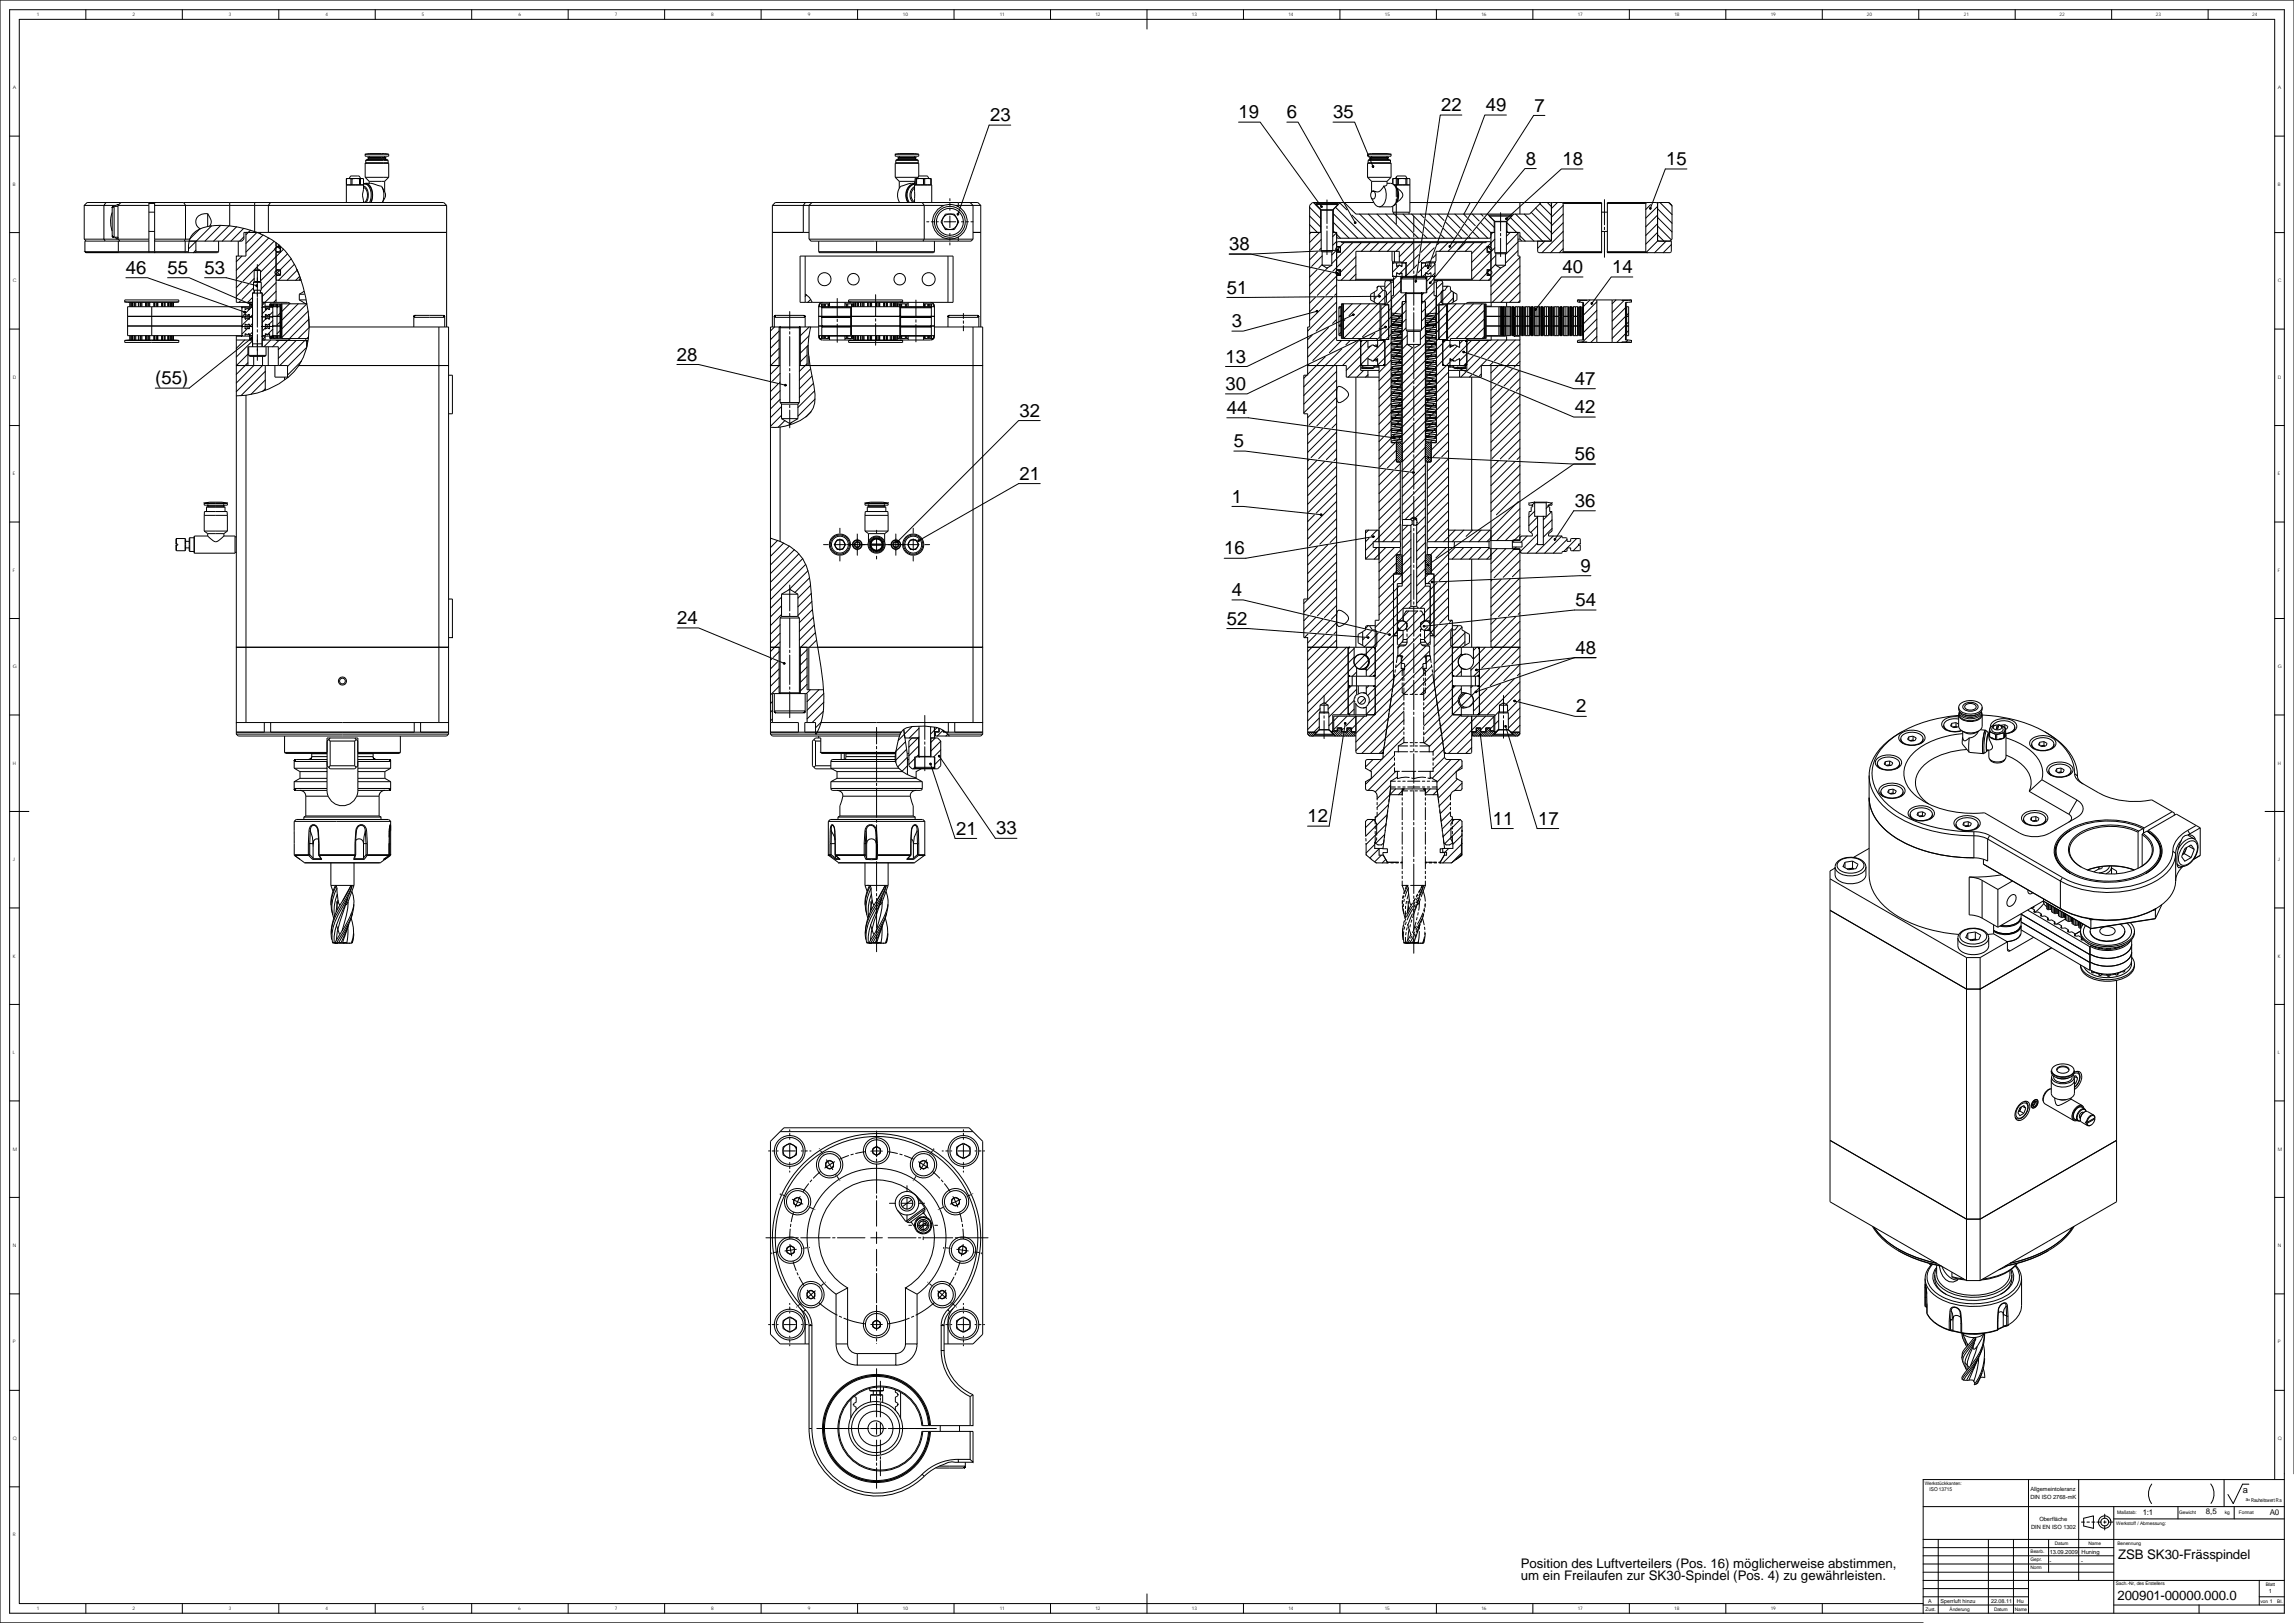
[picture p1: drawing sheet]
<svg xmlns="http://www.w3.org/2000/svg" width="1189mm" height="841mm" viewBox="0 0 1189 841" stroke-linecap="round" stroke-linejoin="round" font-family="sans-serif">
<defs><g id="words">
<g font-size="9.6">
<text x="747" y="58">22</text>
<text x="770" y="58">49</text>
<text x="795" y="58">7</text>
<text x="513" y="63">23</text>
<text x="642" y="61">19</text>
<text x="667" y="61">6</text>
<text x="691" y="61">35</text>
<text x="791" y="85">8</text>
<text x="810" y="86">18</text>
<text x="864" y="86">15</text>
<text x="637" y="130">38</text>
<text x="65" y="142">46</text>
<text x="87" y="142">55</text>
<text x="106" y="142">53</text>
<text x="810" y="141">40</text>
<text x="836" y="141">14</text>
<text x="636" y="152">51</text>
<text x="638" y="170">3</text>
<text x="351" y="187">28</text>
<text x="635" y="188">13</text>
<text x="80" y="199">(55)</text>
<text x="635" y="202">30</text>
<text x="816" y="199">47</text>
<text x="528" y="216">32</text>
<text x="636" y="214">44</text>
<text x="816" y="214">42</text>
<text x="639" y="232">5</text>
<text x="816" y="238">56</text>
<text x="528" y="249">21</text>
<text x="638" y="260">1</text>
<text x="816" y="263">36</text>
<text x="634" y="287">16</text>
<text x="819" y="296">9</text>
<text x="638" y="309">4</text>
<text x="816" y="314">54</text>
<text x="351" y="323">24</text>
<text x="636" y="324">52</text>
<text x="816" y="339">48</text>
<text x="817" y="369">2</text>
<text x="678" y="426">12</text>
<text x="774" y="427">11</text>
<text x="797" y="427">17</text>
<text x="495" y="432">21</text>
<text x="516" y="432">33</text>
</g>
<g font-size="6.9">
<text x="1098" y="808">ZSB SK30-Frässpindel</text>
<text x="788" y="812">Position des Luftverteilers (Pos. 16) möglicherweise abstimmen,</text>
<text x="788" y="819">um ein Freilaufen zur SK30-Spindel (Pos. 4) zu gewährleisten.</text>
<text x="1097" y="829">200901-00000.000.0</text>
</g>
<text font-size="4.8" x="1162" y="774">a</text>
<g font-size="4.1">
<text x="1111" y="785">1:1</text>
<text x="1143" y="785">8,5</text>
<text x="1176" y="785">A0</text>
</g>
<g font-size="3">
<text x="1052" y="772">Allgemeintoleranz</text>
<text x="1052" y="777">DIN ISO 2768-mK</text>
<text x="1057" y="788">Oberfläche</text>
<text x="1053" y="792">DIN EN ISO 1302</text>
<text x="1062" y="810">-</text>
<text x="1062" y="805">13.09.2009 Huning</text>
<text x="1079" y="810">-</text>
<text x="1176" y="826">1</text>
</g>
<g font-size="2.8">
<text x="999" y="831">A</text>
<text x="1006" y="831">Sperrluft hinzu</text>
<text x="1032" y="831">22.08.11</text>
<text x="1045" y="831">Hu</text>
</g>
<g font-size="2.7">
<text x="1000" y="773">ISO 13715</text>
<text x="1164" y="778">a=Rauheitswert Ra</text>
</g>
<g font-size="2.5">
<text x="19" y="8">1</text>
<text x="69" y="8">2</text>
<text x="119" y="8">3</text>
<text x="169" y="8">4</text>
<text x="219" y="8">5</text>
<text x="269" y="8">6</text>
<text x="319" y="8">7</text>
<text x="369" y="8">8</text>
<text x="419" y="8">9</text>
<text x="468" y="8">10</text>
<text x="518" y="8">11</text>
<text x="568" y="8">12</text>
<text x="618" y="8">13</text>
<text x="668" y="8">14</text>
<text x="718" y="8">15</text>
<text x="768" y="8">16</text>
<text x="818" y="8">17</text>
<text x="868" y="8">18</text>
<text x="918" y="8">19</text>
<text x="967" y="8">20</text>
<text x="1018" y="8">21</text>
<text x="1067" y="8">22</text>
<text x="1117" y="8">23</text>
<text x="1167" y="8">24</text>
<text x="7" y="46">A</text>
<text x="1181" y="46">A</text>
<text x="7" y="96">B</text>
<text x="1181" y="96">B</text>
<text x="7" y="146">C</text>
<text x="1181" y="146">C</text>
<text x="7" y="196">D</text>
<text x="1181" y="196">D</text>
<text x="7" y="246">E</text>
<text x="1181" y="246">E</text>
<text x="7" y="296">F</text>
<text x="1181" y="296">F</text>
<text x="7" y="346">G</text>
<text x="1181" y="346">G</text>
<text x="7" y="396">H</text>
<text x="1181" y="396">H</text>
<text x="7" y="446">J</text>
<text x="1181" y="446">J</text>
<text x="7" y="496">K</text>
<text x="1181" y="496">K</text>
<text x="7" y="546">L</text>
<text x="1181" y="546">L</text>
<text x="7" y="596">M</text>
<text x="1181" y="596">M</text>
<text x="7" y="646">N</text>
<text x="1181" y="646">N</text>
<text x="7" y="696">P</text>
<text x="1181" y="696">P</text>
<text x="7" y="746">Q</text>
<text x="1181" y="746">Q</text>
<text x="997" y="769">Werkstückkanten:</text>
<text x="1097" y="785">Maßstab:</text>
<text x="1129" y="785">Gewicht</text>
<text x="1153" y="785">kg</text>
<text x="1160" y="785">Format</text>
<text x="1097" y="790">Werkstoff / Abmessung:</text>
<text x="7" y="796">R</text>
<text x="1065" y="800">Datum</text>
<text x="1082" y="800">Name</text>
<text x="1097" y="801">Benennung</text>
<text x="1052" y="805">Bearb.</text>
<text x="1052" y="809">Gepr.</text>
<text x="1052" y="813">Norm</text>
<text x="1096" y="821">Sach.-Nr, des Erstellers</text>
<text x="1174" y="822">Blatt</text>
<text x="1172" y="831">von 1</text>
<text x="1180" y="831">Bl.</text>
<text x="19" y="834">1</text>
<text x="69" y="834">2</text>
<text x="119" y="834">3</text>
<text x="169" y="834">4</text>
<text x="219" y="834">5</text>
<text x="269" y="834">6</text>
<text x="319" y="834">7</text>
<text x="369" y="834">8</text>
<text x="419" y="834">9</text>
<text x="468" y="834">10</text>
<text x="518" y="834">11</text>
<text x="568" y="834">12</text>
<text x="618" y="834">13</text>
<text x="668" y="834">14</text>
<text x="718" y="834">15</text>
<text x="768" y="834">16</text>
<text x="818" y="834">17</text>
<text x="868" y="834">18</text>
<text x="918" y="834">19</text>
<text x="998" y="835">Zust.</text>
<text x="1010" y="835">Änderung</text>
<text x="1033" y="835">Datum</text>
<text x="1044" y="835">Name</text>
</g>
</g></defs>
<g fill="none" stroke="#000" stroke-width=".52">
<path d="M5 5h1179v831h-1179zM44 5v5M94 5v5M144 5v5M194 5v5M244 5v5M294 5v5M344 5v5M394 5v5M444 5v5M494 5v5M544 5v5"/>
<path d="M594 5v10M644 5v5M694 5v5M744 5v5M794 5v5M844 5v5M894 5v5M944 5v5M994 5v5M1044 5v5M1094 5v5M1144 5v5"/>
<path d="M758 60h-12l-12 86M781 60h-12l-29 79M801 60h-6l-44 68M5 71h5M189 80h10h2v1h-12zM189 80h12M464 80h10h2v1h-12zM464 80h12M524 65h-11l-17 46M642 63h11l32 44M667 63h6l29 52M691 63h11l10 23"/>
<path d="M709 80h12M709 80h10h2v1h-12zM1179 71h5M180 96h.1M181 92l-1 1v3M181 92h7M181 92l1 1M181 92l-2 1v12M181 92l1-1h4l1 1M182 96h-3h9M182 93h.1M182 93v3"/>
<path d="M182 96h4M186 93h-4v3M186 93h1M186 93v3M187 93v3h-1M188 92v1M188 92l-1 1M188 96h.1M188 93v8v4M188 95a4 4 0 0 1 5 5l-1 5M188 97a5 5 0 0 1 1 8M188 96a6 6 0 0 1 2 9"/>
<path d="M188 95a5 5 0 0 1 4 8v2M189 95a5 5 0 0 1 4 6l-1 4M189 92l2 2M189 85h12M189 92h12M190 95l4 1a5 5 0 0 1 5 5l-1 4a5 5 0 0 0 1-5v-1M190 84l-1 8M190 83h11M190 84h11M191 82v1M191 82h.1M191 82h9"/>
<path d="M191 94h8M191 81v1M191 94v1M198 97v1M198 98l1 1M199 81v1M199 94v5M200 82h.1M200 82v1M200 82h-9M201 83h-11v1M201 83v1"/>
<path d="M201 84v1M201 92l-2 2M201 85v7M464 85v7M464 92l2 2M464 85h12M464 92h12M464 84v1M464 83v1M464 83h1h10l1 1M464 84h12M464 83h12"/>
<path d="M465 82l1 1M465 82h10M465 82h.1M466 81v1M466 94v4M466 94h8M474 97a4 4 0 0 0 0 8M474 97a5 5 0 0 0-1 8M474 81v1M474 94v1M474 95h-2a6 6 0 0 0-7 7l1 3M474 94h.1"/>
<path d="M474 95a6 6 0 0 0-3 10M474 96h.1M474 92h7M474 92l1 1M474 92v4h1M475 82l-1 1M475 82h-10M475 82h.1M475 93h.1M475 93v3M475 96h4M476 84v1"/>
<path d="M476 85v6M476 91l-1 1M476 91h5v1M479 93h-4v3M479 93h.1M479 96h.1M479 93v3M479 96h3M481 92l-2 1M481 92l1 1M481 92l2 1M482 93v3"/>
<path d="M482 93h1M483 93l-1 3M709 92h12M709 85h12M709 92l2 2M709 85v7M709 84h12M709 83h12M709 84v1M709 83v1M709 83h1h10l1 1M710 82h9"/>
<path d="M710 82l1 1M710 82h.1M711 94h8M711 81v1M711 94v5M711 99v1M711 99a1.9 1.9 0 0 1 2 2 1.9 1.9 0 0 1-2 2 2.2 2.2 0 0 1 0-3 2.2 2.2 0 0 1 3-1h1l2-3a8 8 0 0 1-1 11 2.8 2.8 0 0 1-4-2l-1-2M719 94v2h-2M719 81v1M719 95a5 5 0 0 1 5 7l-1 3-1 2h-7M719 82h-9M719 82v1"/>
<path d="M719 82h.1M721 84v8M721 92l-2 2M722 93v2M722 93h.1M722 95a7 7 0 0 1 0 12M723 92l2 1M723 92h4M723 92l-1 1v2M723 92l-1 1M723 92l1-1h4l1 1M724 92v10"/>
<path d="M724 97v1a7 7 0 0 1 0 7M724 97a4 4 0 0 1 3 4 4 4 0 0 1-3 4M724 93v3h1M724 96h-1h8h-2M725 96h4M727 92l-2 1v3M727 92l2 1M727 92h3M729 93v3M729 93h.1M729 96h.1M730 92l-1 1"/>
<path d="M730 92l1 1M730 96h.1M731 93v17h-9v-3M796 87h-6l-49 59M820 88h-11l-28 25M874 88h-11l-8 20M44 106h10v18h-10M55 105h-10l-1 1v18M58 110l-1 4 1 6M59 107h2M59 107l-1 1v14l1 1M59 107v16"/>
<path d="M60 106v1M60 106h1M61 106h16M61 106v18M63 105h-8l-1 1h6M63 105l-2 1M63 105h17M77 105v25h21M77 120h3M77 110h3M77 105h3M80 106v18"/>
<path d="M95 105h-15v1h16v18M95 105l1 1h36M95 105h24M103 119l-5 5M108 111v6M108 111a4 4 0 0 0-6 1 4 4 0 0 0 1 6l1 1h-1a9 9 0 0 0-5 5M108 111a5 5 0 0 1 1 6M108 117l-4 2M109 117h-1M110 117l-8 8M114 117l-8 8M119 117l-8 8"/>
<path d="M119 117h-10M119 117l13 3M119 105h13M119 105v12M123 118l-8 7M126 118l-6 7M130 119l-3 3M132 106v14M132 106h7v14M140 105h-8v1M140 105h90l1 1h-92zM231 106v63"/>
<path d="M400 106h16v14M400 106v63M417 105h-15l-2 1M421 105h-4l-1 1h3v18M478 105h-57l-2 1h60M478 105h19M478 105l1 1M479 106v18M479 106h10M480 115h1M483 115h1M483 105v-9h-9v9"/>
<path d="M485 115h1M489 115h6M489 106a9 9 0 0 0-5 13 9 9 0 0 0 13 4M489 106h2h6M490 111h5l2 4-2 4h-5l-2-4zM492 103v1M492 105v2M492 108v1M492 112v6M495 106l2 1v-1M496 111h1h-1zM497 105h10l1 1v14"/>
<path d="M497 107a9 9 0 0 1 0 16M497 106h11M497 105v1M498 115h1M501 115h1M503 105l1 1v18M503 115h1M679 116l4 4M679 107l5 6M679 112l5 6M681 105l4 4M682 105h11v1h-11z"/>
<path d="M684 109v11M685 107h-1zM685 109h.1M685 109h6M685 109v21M688 104v12M688 117v1M688 120v12M691 109v21M691 109h.1M691 111l13 12M691 115l8 8"/>
<path d="M691 120h1M692 107l16 16M693 106l-2 3M694 105l4 4M695 105h-15l-1 1v63h-1v25h-2v20h2v96h-2v20h2v5h15v-146M695 105l-4 4v11M695 105h2M697 105h15M697 105l6 6h68M701 111l12 12M705 111l12 12M709 111l13 12"/>
<path d="M714 111l12 12M718 111l13 12M722 110v1M723 111l12 12M724 103v1M724 106v10M727 111l10 10M730 110v1M731 105h31M732 111l5 6M733 112v8M736 111l2 2"/>
<path d="M738 118l6 5M739 114l7 7M741 111l6 7M745 111l3 3M748 118l5 5M749 115l6 6M750 112l7 6M754 111l5 4M758 119l3 3M759 116l4 3M761 113l4 4M762 105h26"/>
<path d="M762 105l-3 6 1 2M763 111l4 4M765 118l6 5M767 115l6 6M768 111l1 1M769 113l5 5M771 111h14M771 111l3 3v6M772 112v-1h11v1M772 112l3 3M772 112h11M775 115h.1"/>
<path d="M775 115h6M775 115v16M778 110v10M781 115v16M781 115h.1M781 115l5 5M781 120h.1M783 113l12 12M783 112l-2 3M785 111l-4 3v6M785 111l14 14M790 111l14 14"/>
<path d="M794 110l10 11M796 108l8 8M798 106l6 6M799 105h-11v6M799 105h11M799 105l-6 6h-8M802 105l2 2M804 105h.1M804 105v19v1h-17M804 105v20h-7v5v1h13M805 105h-1M807 105l-3 3"/>
<path d="M810 105h20h-20M810 105h.1M810 105v25M810 115l-6 7M810 111l-6 6M810 106l-6 7M810 120l-11 11M830 105v25M830 110h3M830 120h3M832 103v13M832 118v1"/>
<path d="M833 105v25M853 105v25M853 105h12M853 105h-20h20M853 105h.1M855 106l-2 3M859 105h.1M859 105v20M859 107l-6 6M859 111l-6 7M859 117l7 7M859 116l-6 6"/>
<path d="M859 113l8 7M859 108l8 8M860 105h-1M860 105l7 6M865 105l2 2M867 106v18l-1 1M5 121h5M44 124l1 1M45 125h10M45 125h-1v5M55 125h7M59 123h2"/>
<path d="M61 124h-7l1 1M61 124l1 1h15M61 124h16M61 123v1l-1-1M61 130h-17l1 1h17M61 130h16v1M61 130l1 1M61 125v5M62 131h18M80 124h16M80 124v1h16M80 125v6h16"/>
<path d="M96 125h2M96 131h2M96 125v6M96 124h2M96 124v1M98 130v1M98 125v5M98 125h4v5M98 124v1M102 125l-4 4M102 130l-2 1M102 130h11"/>
<path d="M102 130l-1 1M113 130v1h-15M113 125v5M123 125v8M125 133l-3 3M126 123l-2 2M127 120v13h-5v24h9M132 120h1M133 120l2 1M133 120h6M133 120h-7v4l-1 1h-27M133 120l-6 6"/>
<path d="M133 137v13M135 121a36 36 0 0 1 22 27l3 14v7M135 120v1M136 122l-9 9M139 120h92zM139 123l-17 17M142 125l-20 20M143 140h1M143 128h1l1 1M143 130h1M143 126v31M143 128h2v3h-2"/>
<path d="M143 140h2v3h-2M143 128h.1M143 140h.1M143 126h.1M143 131h.1M144 128l-18 18M145 127l-1 1M145 128h1M147 129l-12 12M148 131h1M149 131l-14 15M151 134l-6 6"/>
<path d="M153 137l-9 8M154 140h.1M400 120h16zM416 120h3M417 133h-2v24h2M417 133v24M417 133h74M419 124l1 1h4M419 124h60M424 125h54M424 125v5M424 130h60"/>
<path d="M424 130l1 1h29M454 125v6M478 125h19M479 124h25M479 124l-1 1M484 130v1h-30M484 125v5M491 133h3v24h-3M491 133v24M492 121v1M492 123v2M492 126v1"/>
<path d="M497 123v2M504 120h4M504 124l-1 1h-6M508 120v49M679 139h.1M679 120v1M683 140l-4 4M683 131l-4 4M684 120l-5 6M685 130h.1M685 129h-1M685 130h6"/>
<path d="M685 120h-6M685 124l-6 6M685 137l-2 2M685 133l-5 5M685 137h5M685 130v7l3 2 2-2v-7M685 130h5M688 139l-1 1M691 130h-1M691 120h2v56h12M692 130l-2 2M693 122v1h79l1-1"/>
<path d="M693 140h2v3h-2M693 128h2v3h-2M693 126l2-1v1h75v-1h2l1 1M693 121l2 2M693 125l-2 2M693 121l-2 2M693 130l-56 2h11l45 10M693 140l2 1M693 130h2M693 140h2M693 128h2M694 128l-1 1"/>
<path d="M695 125h75M697 126l-2 2M701 126l-11 11M703 138l-8 7M703 133l-10 9M706 126l-15 15M710 126l-4 4M715 126l-5 4M719 126l-4 4M721 130v5l2 1M722 137v6h21l1-7h-7v7M722 136v1"/>
<path d="M722 136h7v7M723 130v6h2M723 126l-4 4M724 136v2l2-1M725 136v-6h-22v15M725 137l-3 4M726 138h.1M727 136v2h-1M727 138h-1M728 126l-5 4M728 136l1 1M732 126l-7 7"/>
<path d="M733 121v2M733 124v15M734 137l-6 6h1M735 132l-10 10M736 127l-10 9h-1M737 136v1M738 122l2 1M739 137l-4 4M739 138h.1M739 136v2h1M739 136h5v-1v-5h19v15M740 138h.1"/>
<path d="M741 135l-1 1M741 126l-5 5M742 136v2l-2-1M743 128l-7 8M744 137l-7 6M744 132l-2 2M746 126l-1 1M747 122l2 1M750 126l-4 4M755 126l-5 4M756 122l2 1M759 126l-3 3"/>
<path d="M761 123h1M763 120l4 3M764 126l-5 4M768 126l-5 5M771 130h1M771 140h1l-5 5M771 128l2 2M772 128h-1l-8 8M772 131l-9 9M772 140h-1v3h2M772 131h1M773 128h-2v3h1"/>
<path d="M773 140h-1M774 120l-1 1M775 131h.1M775 131h6M775 120h-2v37M775 124l-4 4M775 128l-2 2M775 131v6M775 137h5M775 137l-3 3M775 132l-12 13M775 131h5"/>
<path d="M778 139l-7 6M778 121v1M778 123v10M780 131v6l-2 2-3-2M781 131h-1M781 120h7v4M783 120l-2 2M787 124h1M787 120v13h1v24h-15M787 121l-6 6M787 130l-7 6M787 125l-7 7"/>
<path d="M788 124l1 1M788 122l2 3M788 138l-15 15M788 133l-15 15M801 125l-4 4M810 130h20v1h-20M810 130v1M810 129l-2 2M810 124l-6 7M832 120v13M833 130h20v1h-20zM859 124l1 1"/>
<path d="M859 125h7v5v1h-13M859 120l-6 7M859 125l-6 6M859 122l3 3M863 125l-6 6M866 127l-4 4M1179 121h5M65 156h28M65 155h28v1l-27 1-1-1zM65 144h11l51 18M67 157v2M68 157v2"/>
<path d="M69 157v2M70 157v2M72 157v2M73 157v2M74 157v2M75 157v2M76 157v2M77 157v2M78 157v2M79 159v15M79 159h52M79 159h-13v5"/>
<path d="M80 157v2M81 157v2M82 157v2M84 157v2M85 157v2M86 157v2M87 144h11l32 14M87 157v2M88 157v2M89 157v2M90 157v2M106 144h11l16 4"/>
<path d="M125 156l-1 1M125 146l-3 3M126 159l-1 1M127 159v1h1M128 160h.1M129 147l-7 7M129 159v1M129 160h.1M129 157v2M130 159l-1 1M131 159h.1M131 159h-6l1 5"/>
<path d="M131 152h5M131 154l-3 3M131 146h4M131 149l-6 6M132 140v6M132 150v2M132 144l-3 3M132 140h3M132 146h3v4h-4zM132 152h-1v28M133 150v4M133 152v1"/>
<path d="M133 154v16M135 152h1v28M135 140v6M135 150v2M135 140l-2-1-1 1M136 159h5v5M136 157h13h2M136 159h9M136 157v2M136 159v5h2M137 157l-1 1M137 157v2"/>
<path d="M137 159h3M137 160h1M138 159v1M139 160l-3 3M140 159h.1M140 159v1h-1h-2M140 157v2M140 157h.1M140 157h1M141 157v2M141 157h.1M141 157h1"/>
<path d="M142 157v2M142 157h1M143 157h.1M143 157v2M143 140l2 2M143 142h1M143 145h1M143 155l-1 2M143 151l-6 6M143 146l-7 8M143 143h.1M143 157h1"/>
<path d="M144 157v18M144 157h.1M144 157v2M144 157h1M144 159h.1M145 157h.1M145 157v2M145 140l-10 10M145 159v15M145 157v18M146 159v15M150 157l-4 4"/>
<path d="M155 157l-9 9M155 142l-1-2-5 5M155 155l3 2M155 155h4M155 152h3M155 152v3M155 143l-2 2M155 143v2M156 145h-13M157 151l-2 1M157 151h.1M158 151h-1"/>
<path d="M159 157l-13 13M159 157h-13v18v-18h-1M417 157h24M417 152l2 2 2 3M418 153l-1 1M420 155l-1 2M424 159h6M426 157v2M426 157h.1M426 157h-1v2M426 159h15M426 157h1"/>
<path d="M426 157h-1l-1 2 1 16 1 1h15M427 157h.1M427 157v2M427 157h1M428 157h1M428 157v2M429 157v2M429 157h.1M429 157h1M430 157h.1M430 157v2M430 159h8"/>
<path d="M431 159h.1M434 155v9M436 159h.1M438 157h1M438 157v2M438 159h1M439 157h.1M439 157v2M439 157h2M440 156h28M441 159h-15v10M441 159v15"/>
<path d="M441 159h25v5h-25h25v5h-25M441 159h-2M441 157h1M441 157h25M441 157v17M442 157h.1M442 157v2M443 157v2M444 157v2M445 157v2M446 157v2M447 157v2"/>
<path d="M448 157v2M450 157v2M451 157v2M452 157v2M454 153v11M454 157v2M455 157v2M456 157v2M458 157v2M459 157v2M460 157v2M461 157v2"/>
<path d="M462 157v2M463 157v2M464 157v2M465 157v2M465 157h.1M465 157h1M466 157h1M466 157v2M466 157h25M466 159h5M467 157h.1M467 157v2"/>
<path d="M467 159v5h-1h1M467 159h16zM467 157h2M468 156l-2 1M468 156v-1h-28v1l1 1M469 157h1M469 157v2M469 159h.1M470 157h.1M470 157v2M470 157h1M471 157v2"/>
<path d="M471 159h8M472 159h.1M475 155v9M477 159h.1M479 157h.1M479 159h5M479 157v2M479 159h.1M479 157h2M481 157h.1M481 157v2M481 157h1"/>
<path d="M482 157h.1M482 157v2M482 157h2v2M482 157h1M483 157h.1M483 157v2M483 159v5M483 157h1v2M484 158v16M682 154l-3 3M686 154l-7 8M686 141l-7 7"/>
<path d="M690 141l-11 12M691 154l-12 12M693 145h9M693 152l-1 1M693 148l-6 5M693 157l-15 15M693 143l-10 10M693 142h2M695 159l-1 1M695 159v15M695 159h-1v15h1M696 157h-1v18h1"/>
<path d="M696 157v18M696 157v1M701 157l-5 5M702 145h20M703 145h-1M703 145h19M703 142l-3 3M705 157l-6 7M710 157l-14 14M712 151l-2 1v3l2 1M713 154l-1 1M714 148v1"/>
<path d="M715 154h-79M715 157v19M715 148l2 2h1l1 1v6h-1h-22M717 150l-3 3M717 157l1 1M718 148h-4v2l-2 1v6h2M719 153l-23 22v-18M720 158h.1M720 158v18M720 158h-4v18h4M720 145l1 1M721 146h1"/>
<path d="M721 146v83h5l1 1M721 155l-5 5M721 151l-3 3M721 146l-3 4M721 160l-5 5M722 145h-4v1v12M723 143l-1 1v9h-1v15h1h5M724 143l-2 2M725 143l1 1M726 142l1-1v2M726 142l-2-1v2M726 142h.1"/>
<path d="M726 146l-4 3M726 150l-5 5M726 144h1M726 144v8M726 145v7M726 152h13M726 145h13M726 141l1 1M727 144l-1 1M727 144h11M727 156v1M728 152l-7 7"/>
<path d="M729 152h-1v4M729 152v19M729 143h.1M729 156l-8 8M729 152h8M729 156h-2v113M733 140v2M733 143v15M733 159v2M734 142l-1 1M737 152v4M737 152v19"/>
<path d="M737 143h-1M737 143h.1M737 156h2v148h2M738 152l-1 1M738 156l1 1M738 144l1 1M738 144h1M739 145v7M739 144v8M740 142l2-1v2M740 142h.1M740 142l-1-1v2"/>
<path d="M740 143l-1 1M743 143v1v9h1v15v1M743 151l-6 6M743 146l-4 4M743 145h20M743 145h4l1 1M743 146h1M744 141l-5 5M744 159l-7 7M744 154l-7 8M744 146v83h-5v1M745 145l-1 1"/>
<path d="M746 158v18M746 158h.1M748 146v12M748 146l-4 4M748 155l-4 4M748 151l-4 3M748 148h3l1 2 1 1v6h-1M748 157v1M748 150l-1 2M750 158h-4M750 158h.1M750 158l-6 5"/>
<path d="M750 158v18M750 148l-1 2h-1l-1 1v6h1h22M750 148v1M752 151l-5 5M753 154l-3 3v19M753 151l2 1v3l-2 1M755 157l-5 5M759 157l-9 9M763 145h.1M764 157l-14 14M768 157l-18 18M769 157v18"/>
<path d="M770 157v18M770 159h3M770 159h7M771 141l1 1h-1M773 145h-1h-9M773 157h-12h-1M773 157v2M777 159v15M777 159h1v5M778 159v5M778 159h1M779 159v5"/>
<path d="M779 159v15M779 159h.1M780 159v15M780 159h.1M780 159h-1v5M780 159h1M781 159v15M781 157v2M782 159v15M783 159h-2M783 159v15M783 159v5h-3"/>
<path d="M783 159h1M784 159v15v-5M784 159v5M784 159v15M785 159l-1 5M785 159v15M786 159v15M787 159v15M788 159h-3v15h3v-5M788 159v15M788 159v5h-3M788 156l-1 1"/>
<path d="M788 151l-6 6M788 147l-10 10M788 142l-15 15M788 159h1M789 159v15v-5M789 159v5M789 159v15M790 159l-1 5M790 159v15M791 159v15M792 159v15M793 159h-3v15h3v-5"/>
<path d="M793 159v15M793 159v5h-3M793 159h1M794 159v15zM794 159v15M795 159l-1 5M795 159v15M796 159v15M797 159v15M798 159h-3v15h3v-5M798 159v15M798 159v5h-3"/>
<path d="M798 159h1M799 159v15zM799 159v15M800 159l-1 5M800 159v15M801 159v15M802 159v15M803 159h-3v15h3v-5M803 159v15M803 159v5h-3M803 159h1M804 159v15z"/>
<path d="M804 159v15M805 159l-1 5M805 159v15M805 159h3v15h-3zM806 159v15M807 159v15M808 159v15M808 159h1M809 159v15M810 159l-1 5M810 159v15M810 159h3v15h-3z"/>
<path d="M811 159v15M812 159v15M813 159v15M813 159h1M814 159v15M815 159l-1 5M815 159v15M815 159h3v15h-3zM816 159v15M817 159v15M818 159v15M818 155v1l3 1v19h-3v1"/>
<path d="M818 155h5M818 155h10M818 159h1M819 159v15M819 156l-1 1M820 159l-1 5M820 159v15M820 157v19M820 144h-11l-13 16M824 155l-3 4M828 155h7M828 156l-7 7"/>
<path d="M828 155v22M835 155h11M835 155v22M837 155l-2 2M841 155h5M842 156l-7 6M842 159l-7 7M843 159h1v15h-1M843 157v19M843 159v15M846 155v1l-4 1v19h4v1M846 156h-1"/>
<path d="M846 144h-11l-10 13M5 171h5M65 176h26h2v1h-28zM65 176h28M66 164v10h13M66 169h59M67 174v2M68 174v2M69 174v2M70 174v2M72 174v2M73 174v2"/>
<path d="M74 174v2M75 174v2M76 174v2M77 174v2M78 174v2M79 174h46M80 174v2M81 174v2M82 174v2M84 174v2M85 174v2M86 174v2"/>
<path d="M87 174v2M88 174v2M89 174v2M90 174v2M122 176v159h110v39h-5M122 174v2M122 174h.1M122 176h9M122 174h7M126 164v5M126 169v5M126 164h5"/>
<path d="M126 169h5M126 161h1v1h-1zM127 176l-5 5M127 164v1h1h1M128 163h-1v1h2v1M128 163h.1M128 173h.1M128 168h-1v2h1M128 173h-1v1M128 168h.1M128 160h1M128 170h1"/>
<path d="M128 170l-3 3M129 163h.1M129 173h.1M129 168h.1M129 180v4M129 160l-4 4h-59M129 163h-1M129 173h-1M129 170h.1M129 168v1h2M129 173v1h2M129 163v1h2"/>
<path d="M129 168h-1M129 165h.1M129 170v1M129 160v1M129 165l-4 4M129 165v1M130 175h1l-1 1zM130 175l-32 26h-18M131 164h.1M131 169h.1M131 174h-2v2M131 168l-2 1v1"/>
<path d="M131 178h5M131 177l-9 8M131 163l-2 2M131 172l-2 2M131 178v2M133 171v1M133 173v14M136 169h5M136 164h5M136 176v-2h1v2M136 164v5h2M136 169v5h2"/>
<path d="M137 175l-1 1M137 170h1M137 165h1M138 163h.1M138 173h.1M138 170l-2 2M138 163v2M138 173v1M138 168h.1M138 168v2M138 165h.1M138 165l-2 2"/>
<path d="M138 180v4M138 163h-1M138 173h-1M138 168h-1M138 163h1M138 173h1M138 168h1M139 168h1v2h-1h-2M139 173h1v1M139 163h.1M139 173h.1M139 168h.1"/>
<path d="M139 180v9h5M140 163h-1M140 163v2h-1h-2M140 174v1M140 175h.1M140 176l-3 4M140 175h1M141 174v1M141 175h.1M141 164v5M141 169v5h-3M141 175h1"/>
<path d="M141 166l-2 2M141 171l-3 2M141 164h4M141 162l-1 1M141 169h4M141 174h4M142 174v1M142 175h1M143 175h.1M143 174v1M143 176h17M143 175h1"/>
<path d="M144 175h.1M144 175h1M144 174v1M145 176l-4 4M145 174v1M145 175h.1M145 167l-1 1M145 171l-1 2M145 162l-1 2M149 176l-5 5M150 175l-1 1h-13M154 176l-10 10"/>
<path d="M158 176l-13 13M158 175l1 5v-3h1M159 180l-10 10M160 161l-14 14M160 175h-15M160 174l-1 1M160 164v5M160 165l-10 10M160 170l-6 5M160 169a36 36 0 0 1-5 20M160 169h72v20h-5M214 164v5"/>
<path d="M214 164l1-1h14l1 1M214 164h16M227 169v20M230 164v5M401 164l1-1h14l1 1M401 169h-2v20h5M401 164h16M401 169h16M401 164v5M401 169l-2 3M404 176l-5 5M404 172l-5 4"/>
<path d="M404 170h10M409 161v10M409 172v1M409 174v16M414 170v39M415 169l-1 1M415 170v19M417 169h7M417 164v5M419 180h-1v9M419 179l-4 4M419 174l-4 4"/>
<path d="M419 169l-4 5M420 169a62 62 0 0 0 2 31 15 15 0 0 1-4 16 30 30 0 0 1-14 5M424 164h2M424 169h2M425 174v1h1M426 175h.1M426 174h-2M426 169h15M426 164h15M426 169v6M426 174v1M426 175h1"/>
<path d="M426 174h16M426 169h.1M427 175h.1M427 174v1M427 175h1M428 175h1M428 174v1M429 174v1M429 175h.1M429 175h1M430 175h.1M430 174v1"/>
<path d="M430 174v2M434 165v2M434 168v9M438 175h1M438 174v2M439 175h.1M439 174v1M439 175h2M440 176h28M441 174h-15M441 169h.1M441 164h.1"/>
<path d="M441 174h25M441 169h25v5M441 175h1M441 176h-1M441 176h25M441 174v1M442 175h.1M442 174v1M442 174h.1M442 174v2M443 174v2M444 174v2"/>
<path d="M445 174v2M446 174v2M447 174v2M448 174v2M450 174v2M451 174v2M452 174v2M454 165v1M454 168v11M454 174v2M455 174v2M456 174v2"/>
<path d="M458 174v2M459 174v2M460 174v2M461 174v2M462 174v2M463 174v2M464 174v2M465 174v2M465 175h.1M465 174v1M465 175h1M466 175h1"/>
<path d="M466 174v1M466 176h2v1h-28v-1M467 175h.1M467 174h16h-1M467 164h16M467 169h16M467 169v5h-1M467 164v5h-1h1M467 169h.1M467 164h.1M467 164h15M467 169h15"/>
<path d="M467 174h15M467 174v1M467 175h2M469 175h1M469 174v1M470 175h.1M470 174v1M470 175h1M471 174v2M475 166v1M475 168v9M479 174v2"/>
<path d="M479 175h.1M479 174v1M479 175h2M481 175h.1M481 174v1M481 175h1M482 175h.1M482 174v1M482 164h1M482 169h1M482 175h1M483 175h.1"/>
<path d="M483 169h-1M483 164h-1M483 164v5M483 169v6M483 164h1M483 169h1M484 174v1h-1M484 174h-1v1M484 169h25v20h-5M484 174v1l-1 1h-17M491 164l1-1h14l1 1M491 164h16"/>
<path d="M491 164v5M499 162v3M499 166v2M499 169v2M504 169v205M507 164v5M680 174l-2 2M682 161l-38 11h-6M689 170l-11 11M693 166l-2 2M693 161l-11 11M693 174l-13 13"/>
<path d="M693 170l-15 15M694 169h1M694 164h1M695 168l-1 1M695 163l-1 1M695 172l-1 1M695 176l-6 7M696 175h18v1M697 166h-1M700 176l-2 3M701 163l-55 27h-11M704 177l-28 28"/>
<path d="M705 177v15h10M706 176h-1v1M706 176l-1 1M709 176l-13 13M709 176v4l2-1h1M710 179l-12 13M713 173l-3 2M714 179l-1 1M714 179h-2M714 176v4l-2-1M715 161l-14 14M715 165l-9 10"/>
<path d="M715 174l-1 2M715 170v1M717 176l1 1M717 176h1v13h-12l-1-1M717 177l-18 18M718 169l-72 35h-11M720 176h.1M721 178l-9 9M721 173l-3 3h-12M721 169l-5 5M721 164l-5 5M721 173h5"/>
<path d="M721 178h6h-6v1l5 1M721 175h6h-6v1l5 1M721 172h6h-6v1M721 169h6M721 165v1l5 1M721 165l6 1-1 1M721 178l6 1-1 1M721 175l6 1-1 1M721 172h6l-1 1M721 169h6l-1 1M721 169v1h5M721 162l6 1-1 1-5-1z"/>
<path d="M721 177h.1M722 172l-1 1M723 175l-1 1M724 171l-2 1M724 166l-1 1M725 179h-1M725 174l-1 1M725 169l-1 1M726 172l-1 1M726 177h1M726 180h1M726 173h1"/>
<path d="M726 170h1M726 180h-5v1M726 177h-5v1M726 173l-5 1v1M726 170l-5 1v1M726 167l-5 1v1M726 164h-5v1M726 177l-1 1M726 180l1 1h-6M726 177l1 1h-6M726 173l1 1-6 1M726 170l1 1-6 1"/>
<path d="M726 167l1 1-6 1M726 164l1 1h-6M727 168h-1M729 171v1h7l1-1M729 170l-2 2M729 165l-3 3M729 161l-8 7M729 171h8M729 174l-2 2M729 172v6l4 3 3-3v-6M733 162v15M733 179v1"/>
<path d="M736 178h-7l-2 3M739 177h.1M739 180h.1M739 170h.1M739 178l-12 12M739 168h5M739 169l-2 2M739 179l5-1v1l-5 1M739 176l5-1v1l-5 1M739 172h5v1h-5M739 169h5v1h-5M739 179v1"/>
<path d="M739 176v1M739 172v1M739 169v1M739 166l5-1v1l-5 1zM739 163l5-1v1l-5 1zM739 180h5v1h-5h5M739 177h5v1h-5h5h-5M739 173l5 1v1h-5h5l-5-1M739 170l5 1v1h-5h5l-5-1M739 167l5 1v1h-5h5l-5-1zM739 180v1M739 177v1"/>
<path d="M739 173v1M739 170v1M739 164h5v1h-5zM739 173l-3 3M740 172l-1 1M740 177l-1 1M740 163l-1 1M741 175l-1 1M742 171h-1M742 166l-1 1M743 178l-1 2M743 174l-1 1"/>
<path d="M743 164l-1 1M743 169l-1 1M744 177l-1 1M744 172v1M744 163l-5 5 1-1M746 176h.1M748 176v13h11l1-1M749 176l-1 1M749 176l-5 5M750 171l-6 6M750 167l-6 5M750 162l-6 6"/>
<path d="M750 176h-4M751 179l-7 7M751 179l1 1M751 176v4l2-1M753 179h.1M753 179h-2l1 1M755 179l-11 11M756 176v4l-1-1h-2M758 176l-2 2M759 176l1 1M760 175l1 1h12M760 177v15h-9"/>
<path d="M761 176l-1 1M763 176l-10 10M767 176l-6 7M769 174l-1 1M769 170l-5 5M769 165l-10 10M769 161l-14 14M770 175h-18v1M770 174h10M770 169h7M770 174h7M770 164h7"/>
<path d="M772 176l-8 8M773 176h-25M773 176h15v13M773 174v2M776 176l-8 9M777 164h1v5M777 169h1M777 169h1v5M777 174h1M777 164h1M778 169h.1M778 164v5"/>
<path d="M778 174h.1M778 169v5M778 164h.1M778 169h1M778 174h1M778 164h1M779 174h.1M779 169v5M779 169h.1M779 164v5M779 164h.1M779 174h1"/>
<path d="M779 169h1M779 164h1M780 169h-1v5M780 174h.1M780 164h-1v5M780 174h1M781 174v2l-10 10M783 164v5h-3M783 169v5h-2M783 164h2l-1 5M784 169h1l-1 5M784 164v5"/>
<path d="M784 169v5M785 174h-1M785 174h-1h4M785 176l-11 11M788 164v5h-3M788 178l-10 10M788 174v2M788 164h2l-1 5M789 169h1l-1 5M789 174h1M789 164v5M789 169v5"/>
<path d="M793 164v5h-3M793 164h2l-1 5M794 169h1l-1 5M794 174h1M798 164v5h-3M798 164h2l-1 5M799 169h1l-1 5M800 174h-1M803 164v5h-3M803 164h2l-1 5M804 169h1l-1 5M805 174h-1"/>
<path d="M805 169h3M805 164h3M808 164h2l-1 10M809 169h1M810 174h-1M810 169h3M810 164h3M813 164h2l-1 5M814 169h1l-1 5M815 174h-1M815 169h3M815 164h3"/>
<path d="M818 177h10M818 177h5M818 164h2l-1 5M819 169h1l-1 5M820 174h-1M828 177h7M828 170l-8 7M828 174l-4 3M828 165l-7 7M828 161l-7 7M835 177h11M841 177h5"/>
<path d="M842 173l-4 4M842 168l-7 7M842 164l-7 7M843 169h1M843 164h1M844 176l-1 1M844 162l-1 1M844 167l-1 1M844 171l-1 1M1179 171h5M128 183l-6 6h17M128 188l-6 6"/>
<path d="M129 184v1h8l1-1M129 184h9M131 185v4M132 189l-10 9M136 185v4l-14 14M137 189v13M137 192l-12 13M137 197l-7 7M142 189v6h7v-6h-5M144 189v-9h-16v9M147 195v2M149 195h1"/>
<path d="M155 189a39 39 0 0 1-28 16M155 189h72M156 187l-7 7M227 189h5v146h-5zM232 194h2v20h-2M351 189h11l45 11M399 189v191M399 189h5M399 198h.1M403 199l-4 4M404 189v-20v40M404 185l-5 4"/>
<path d="M404 181l-5 4M404 189l-5 5M404 198h.1M404 193l-4 4M407 199v1zM409 191v1M409 193v16M414 189h95v146h-5M418 188l-4 4M418 184l-3 3M419 185v4M420 191l-6 6"/>
<path d="M421 195l-7 6M422 199l-8 7M677 194l-1 2M678 189h20v6h17M687 185l-9 9M693 197l-17 17M693 192l-17 17M695 181l-19 19M703 195v140M706 190v1h6M706 190h6M707 192l-4 3"/>
<path d="M708 190v1M709 192v3M709 194l-1 1M709 186l2 1h1M709 186v3M709 189l-2 1h-1M712 190l3-1v92M712 190v1M712 187l2-1v3M712 187h.1M713 186l1 1h-2M713 190h2"/>
<path d="M713 186l1 1M715 190l-3 1M718 188l-1 1M721 196l-6 6M721 191l-6 6M721 187l-6 6M721 182l-7 7M721 188h6h-6v1h5M721 185h6h-6v1h5M721 181h6h-6v1l5 1M721 188h6l-1 1M721 185h6l-1 1"/>
<path d="M721 181l6 1-1 1M721 191h6h-6v1l5 1M721 191l6 1-1 1M721 197h6h-6v1l5 1M721 194h6h-6v1l5 1M721 197l6 1-1 1M721 194l6 1-1 1M721 200h.1M722 181l-1 1M722 190l-1 1M722 194l-1 1M723 185l-1 1"/>
<path d="M723 180l-1 1M723 198v1M724 193l-2 1M724 188l-1 1M724 183l-1 1M725 196l-1 1M725 191l-1 1M726 182l-1 1M726 186l-1 1M726 195l-1 1M726 199l-1 1M726 189h1"/>
<path d="M726 186h1M726 183h1M726 189l-5 1v1M726 186l-5 1v1M726 183l-5 1v1M726 189l1 1-6 1M726 186l1 1-6 1M726 183l1 1-6 1M726 193h1M726 196h-5v1M726 199h1M726 199l-5 1v1"/>
<path d="M726 193h-5v1M726 196l1 1h-6M726 199l1 1-6 1M726 193l1 1h-6M727 190h-1M727 196h-1M732 180l-6 6M733 181v15M733 198v1M739 181h5M739 189h.1M739 186h.1"/>
<path d="M739 183h.1M739 191l-12 12M739 187l-12 12M739 188h5v1h-5M739 185h5v1h-5M739 182l5-1v1l-5 1M739 197h5M739 192l5-1v1l-5 1M739 193h.1M739 199h.1M739 195l5-1v1l-5 1M739 188v1"/>
<path d="M739 185v1M739 182v1M739 192v1M739 198v1M739 195v1M739 189l5 1v1h-5h5l-5-1M739 186l5 1v1h-5h5l-5-1M739 183l5 1v1h-5h5l-5-1M739 189v1M739 186v1M739 183v1M739 196v1"/>
<path d="M739 199v1M739 193v1M739 196h5v1h-5h5M739 199l5 1v1h-5h5M739 193h5v1h-5h5h-5M739 196l-12 12M739 182l-12 12M740 195l-1 1M740 199l-1 1M740 190h.1M741 185l-2 2M741 180l-1 1"/>
<path d="M741 198l-1 1M742 193l-1 1M742 188l-1 1M742 183l-1 1M743 196l-1 1M743 187l-1 1M743 191l-1 1M744 200l-1 1M744 181l-1 2M744 197v1l-5 1M744 197l-5 1M744 195h.1"/>
<path d="M744 190v1M748 188l1 1M751 190l3 1M751 197l-7 7M751 193l-7 6M751 188l-7 7M752 190h-1M752 186l-1 1M752 186l-1 1h1M753 187l-2-1v3M753 187h2l1-1v3M754 190h6"/>
<path d="M754 190l-3-1v132h2v49M754 190v1M755 191l61 25h11M756 189a3 3 0 0 1 4 1M756 192v3M758 190l-1 1M759 182l57 19h11M760 193l-3 2M760 190v1h-6M760 183l-4 4M763 195v80M763 194l-1 1"/>
<path d="M763 185l-4 4M767 186l-7 6M768 194l-1 1M770 187l-6 6M773 189v91M774 188l-2 1M775 199l-2 3M777 189l-4 4M780 190l-7 7M784 191l-8 8M787 192l-8 8M788 196l-5 5"/>
<path d="M788 183l-7 6M788 187l-3 3M788 189h-20v6h-17M788 189v91h-15M127 205h-5M127 205v169M137 201l-1 2M404 209h10M404 207l-5 5M404 202l-5 5M404 209h1h8h1M405 209v8"/>
<path d="M405 217h9M405 215l-6 6M405 211l-6 5M407 218l-4 3M409 210v1M409 213v9M410 219l-1 1M414 209v8M414 217l-5 2-4-2M420 213l-2 3M422 202l-8 9M422 207l-8 9"/>
<path d="M539 218h-11l-63 63M636 216h11l76 11M693 215l-7 6M693 210l-11 11M693 219l-3 3M693 201l-15 15M693 206l-15 14M693 200a5 5 0 0 1 6 5 7 7 0 0 1-5 4 11 11 0 0 1-1-9zM721 218l-6 6M721 214l-6 6M721 209l-6 6M721 205l-6 6"/>
<path d="M721 200l-6 6M721 213h6h-6v1l5 1M721 210l6 1-1 1M721 201h6h-6v1h5M721 204h6h-6v1h5M721 207h6h-6v1l5 1M721 210h6h-6v1l5 1M721 217h6h-6v1h5M721 220h6h-6v1h5M721 201h6l-1 1M721 204h6l-1 1M721 207l6 1-1 1"/>
<path d="M721 213l6 1-1 1M721 217h6l-1 1M721 220h6l-1 1M722 212l-1 1M722 217l-1 1M723 207l-1 1M723 203l-2 1M724 215l-1 1M724 211h-1M724 206l-1 1M725 201l-1 1M725 218l-1 2"/>
<path d="M725 214l-1 1M726 204l-1 1M726 209l-1 1M726 217l-1 1M726 209h-5v1M726 209l1 1h-6M726 212h1M726 202h1M726 202l-5 1v1M726 205h1M726 205l-5 1v1M726 209h1"/>
<path d="M726 212h-5v1M726 215h1M726 215l-5 1v1M726 218h1M726 218l-5 1v1M726 202l1 1-6 1M726 205l1 1-6 1M726 212l1 1h-6M726 215l1 1-6 1M726 218l1 1-6 1M727 208l-1 1M733 200v15"/>
<path d="M733 217v1M733 219v15M739 214l-12 12M739 209l-13 12M739 200l-13 13M739 210h5M739 200l5 1M739 203l5 1M739 206l5 1M739 213h5M739 216l5 1M739 219l5 1"/>
<path d="M739 212h.1M739 202h.1M739 205h.1M739 209h.1M739 215h.1M739 211v1M739 201v1M739 204v1M739 208v1M739 214v1M739 217v1M739 209v1"/>
<path d="M739 209h5v1h-5h5M739 202v1M739 205v1M739 212v1M739 215v1M739 218v1M739 202l5 1v1h-5h5M739 205l5 1v1h-5h5M739 212h5v1h-5h5M739 215l5 1v1h-5h5M739 218l5 1v1h-5h5M739 218l-12 12"/>
<path d="M739 204l-12 13M740 217l-1 1M740 212v1M741 207l-2 2M741 202l-1 1M742 215l-1 1M742 210l-1 2M742 206l-1 1M743 201l-1 1M743 219l-1 1M743 209l-1 1M743 213l-1 2"/>
<path d="M744 210v1l-5 1M744 210l-5 1M744 201v1h-5M744 204v1h-5M744 207v1l-5 1M744 213v1l-5 1M744 217v1h-5M744 220v1h-5M744 201h-5M744 204h-5M744 207l-5 1M744 213l-5 1"/>
<path d="M744 217h-5M744 220h-5M744 204l-1 1M744 213h.1M744 217v1M751 220l-7 6M751 215l-7 7M751 211l-7 6M751 206l-7 7M751 202l-7 6M779 201l-6 6M782 202l-9 9"/>
<path d="M785 203l-12 13M788 219l-15 15M788 210l-15 15M788 205l-15 15M788 214l-15 15M788 201l-2 2M5 221h5M404 221v60M404 221h-5M639 234h6l87 11M679 238l-1 1M682 222l-4 3"/>
<path d="M683 239l-5 4M685 222l-7 8M686 239l-8 9M689 223l-11 11M690 240l-12 12M693 237l-2 2M693 224l-14 13M693 233l-6 5M693 228l-10 10M717 227l-2 2M721 227l-6 6M721 223l-3 3"/>
<path d="M721 228h5l1 1h-6zM721 223h6h-6v1l5 1M721 226h6h-6v1l5 1M721 223l6 1-1 1M721 226l6 1-1 1M722 222h-1M722 226h.1M723 225l-1 1M723 229l-8 9M723 220v1M724 229v10h3M724 236l3 3"/>
<path d="M724 234l3 3M724 232l3 3M724 231l3 3M724 237l2 2M724 239h.1M724 230l3 3M724 229v1M724 229l3 3M724 228l-1 1M725 223l-1 1M725 239l-1-1-5 5M725 229l2 2"/>
<path d="M726 239v42M726 227l-1 1M726 222l-1 1M726 221l-5 1v1M726 225h1M726 225h-5v1M726 221l1 1-6 1M726 225l1 1h-6M727 236l-3-3-9 9M727 228h-1M733 236v1M733 238v15"/>
<path d="M739 236l1 1M739 235l1 2M739 236l-8 8M739 223l-12 12M739 233l3 3M739 231l3 3M739 232l-12 12M739 237l2 2M739 234l3 3M739 238l1 1v1M739 222l5 1M739 226h5"/>
<path d="M739 221h.1M739 225h.1M739 220v1M739 224v1M739 227v1M739 228v1M739 221v1M739 225v1M739 228h5v1h-5M739 221l5 1v1h-5h5M739 225h5v1h-5h5M739 228h.1"/>
<path d="M739 230l3 2M739 227l-12 12M740 239v42M740 222h-1M740 229l2 2M740 237l76 3h11h-11l-76 53M740 238l2 1h-1M741 225l-1 1M741 229l1 1M741 220l-1 1M741 238h1M742 229v10h-3"/>
<path d="M742 228l-1 1M743 223l-1 1M744 222l-1 1M744 223v1l-5 1M744 226v1l-5 1M744 223l-5 1M744 226l-5 1M744 226l-1 1M746 238l-6 6M751 238l-11 11M751 229l-8 8M751 233l-4 4"/>
<path d="M751 224l-9 9-3-3M777 239l-4 4M781 239l-8 8M785 239l-12 13M788 228l-10 10M788 232l-6 6M788 237l-2 1M788 223l-15 15M1179 221h5M539 251h-11l-52 29M693 255l-11 11M693 251l-15 14"/>
<path d="M693 260l-15 15M693 246l-15 15M693 242l-15 15M718 243l-3 4M722 244l-7 7M726 240l-3 3M726 258l-11 11M726 254l-11 11M726 249l-11 11M726 245l-11 11M730 245l-3 3M733 255v1"/>
<path d="M733 257v15M739 259l-11 10M739 254l-12 12M739 250l-12 12M739 245l-12 12M739 241l-12 12M751 256l-11 11M751 247l-11 11M751 242l-11 11M751 251l-11 11M787 260l-14 14M788 255l-12 12"/>
<path d="M788 241l-15 15M788 246l-15 15M788 250l-15 15M5 271h5M91 279v3h1l-1 1v2M96 279h-5v3M96 279v6M98 279v7M101 279h-3v7M101 278h7M101 278v9M106 267v-2h12v2"/>
<path d="M106 261v1h12v-1M106 267v8M106 275l2 2M106 275h12M106 267h12M106 261h12M106 261h.1M106 261l3-1 9 1M107 263h10M107 263v2M107 262h1M108 277v1"/>
<path d="M108 277h8M108 278a4 4 0 0 0 4 3 4 4 0 0 0 4-3M108 262h8M108 262v1M116 262v1M116 278h6v9h-21M116 277v1M116 262h.1M117 263h-10M117 263v2M118 261h.1M118 267v8"/>
<path d="M118 275l-2 2M122 278h.1M399 279l5 2M400 279h-1M434 280h3l1 2-1 3h-3l-2-3zM435 280l-2 1M435 274v2M435 279v6M435 280h2l1 1v2l-1 1-2 1-1-1-1-1v-2M444 277v11M448 261h12M448 275h12"/>
<path d="M448 267h12M448 261v1h12v-1M448 267v8M448 275l2 2M448 267v-2h12v2M448 261h.1M448 261l3-1 9 1zM449 263h10M449 263v2M450 262h.1M450 277h8M450 277v4"/>
<path d="M450 262h8M450 262v1M454 275v1M454 279v6M458 262v1M458 277v4M459 262h-1M459 263h-10M459 263v2M460 261h.1M460 267v8M460 275l-2 2"/>
<path d="M464 277v11M472 280h3l1 2-1 3h-3l-2-3zM473 280l-2 1M473 280h2l1 1v2l-1 1-2 1-1-1-1-1v-2M473 274v2M473 279v6M476 280h1h-1zM638 262h6l41 5M681 267l-3 3M684 266h1v1h-1zM693 264l-15 15M693 269l-14 14"/>
<path d="M693 278l-4 3M693 273l-9 9M709 275l-1 1M709 279l-1 2M712 278l-66 11h-12M714 275l-3 3M726 272l-9 9M726 276l-5 5M726 267l-14 14M726 263l-11 11M727 269h4l2-1 1 1v1M727 272h4v42"/>
<path d="M727 269v3M727 272v32h-2h-1M730 272l-3 3M731 275l-4 5M731 280l-4 4M731 269l1 1M731 269h3M732 270v1M732 271l-1 1M732 271a1.2 1.2 0 0 0 1 1 1.2 1.2 0 0 0 1-1M732 270a1.2 1.2 0 0 1 1-1 1.2 1.2 0 0 1 1 1M733 274v1"/>
<path d="M733 276v16M734 270v1M734 271v43M739 263l-5 5M739 268l-5 4M739 277l-5 4M739 272l-5 5M751 269l-11 11M751 265l-11 11M751 260l-11 11M751 278l-3 3M751 274l-7 7"/>
<path d="M751 275h22M751 275v6M754 275l-3 3M759 275l-6 6M763 275l-3 3M768 275l-6 6M772 275l-6 6M773 280l-1 1M785 280l-1 1M788 264l-17 17M788 277l-3 3M788 273l-8 7"/>
<path d="M788 268l-12 12M791 278l-3 3M794 262v1v2h-2v10l2 2v1h-6v2h-4v1M795 260h7M795 260l-3 1v1h2M795 260v8h2v14h3v-14h1l1-8M795 260l-1 2M795 265l-3 3M795 261h6M797 277l-23 22M797 268l-5 4M797 272l-4 4"/>
<path d="M797 268h3M802 260l2 1v1h-2v1h1v2h1M802 262l-1 1M804 261l-1 1M804 265l-4 4M804 265v10l-1 2v1h6M804 269l-4 5M804 274l-4 4M805 278l-9 9M809 278l-8 9M809 278l1 1h2v2h2v-2h5v3h-1v1h1v2h-5v-1h-2M812 280l-7 7"/>
<path d="M817 279l-5 5M827 265h-11l-10 14M1179 271h5M91 285h5M91 283v2M96 281h2M96 284h2M98 286h3M122 286h.1M403 280l-4 4M404 281a23 23 0 0 1 16 21l1 14 3 22a109 109 0 0 1 2 33v3M406 281l-7 7"/>
<path d="M409 283l-10 10M412 285l-13 12M414 287l-15 15M416 289l-17 17M418 292l-19 19M419 296l-10 10M420 299l-8 8M427 282h2M432 282h6M435 288v3M439 282h11M451 282h6"/>
<path d="M451 282l1-2 2-1 2 1 1 2M451 283l1 1 2 1h2l1-2M451 282v1M451 283h6M454 288v2M457 282v1M459 282h11M470 282h6M473 288v3M479 282h3M683 283l-5 5M688 282l-10 11"/>
<path d="M693 296l-17 17M693 291l-15 15M693 287l-15 15M693 282l-15 15M712 281l-4 4M714 284l-6 6M715 281v40h-2v49l-10 1v19h13M715 281v-6h-7v15h7M718 284l-6 6M722 298l-7 7M722 297l2-1 1 1M723 284l-8 8"/>
<path d="M724 295l3 3M724 294l3 3M724 293l3 3M724 290l3 3M724 289l3 3M724 288l3 3M724 288l3 2M725 287l2 2M726 281v3M726 281h-14v3h14M726 281h.1M726 284v3h-2v10h-2v57l-5 36h-1h1"/>
<path d="M726 285l-11 11M727 295l-3-3-9 9M727 288l-1-1-2 1v9M727 297l-5 1v31M731 293l-16 17M731 298l-4 4M731 289l-4 4M731 284l-4 5M733 293v1M733 295v16M739 291l1 1M739 290l2 2"/>
<path d="M739 290l-5 5M739 295l-5 4M739 286l-5 4M739 281l-5 5M739 294l3 3M739 295l2 2M739 289l2 2M739 292l3 3M739 297h1M739 288v-1l3 1v9h-1M739 297h.1M739 288l3 3"/>
<path d="M739 297h4v1v31M739 297v1M740 281h32M740 287l2 2M740 281v3M740 284h32M740 284v3M740 287h2v10h1v57l5 36h1M740 297l-6 7M741 284l-1 1M741 293l1 1M741 287l1 1"/>
<path d="M741 292l1 1M745 284l-4 3M750 284l-6 5M751 296l-5 5M751 292l-11 10M751 287l-9 9-3-3M751 284v6M754 281v3M754 284l-3 3M759 284l-6 6M763 290v45M763 284l-6 6"/>
<path d="M768 284l-6 6M772 281v3M772 284l1 1v5h-22M772 284l-6 6M773 280v55h15M773 284h15v51M776 284l-5 6M780 284l-7 8M783 300l-10 10M784 281v2M784 283v2h4M784 281h5v2h-5"/>
<path d="M786 283l-13 14M787 300l-14 14M788 295l-4 4M788 291l-9 8M797 281l-5 6M812 284l-2 2M812 284v2h-2l-1 1h-21v-1M818 283l-3 2M819 282h.1M824 298l-82 4M232 310h2v20h-2M405 318l-6 6"/>
<path d="M405 314l-6 6M405 309l-6 6M405 308v11M405 308h9M409 303v14M409 318v1M414 308l-5-3-4 3M414 308v11M420 303l-6 7M420 308l-6 6M421 312l-7 7M421 316l-7 7"/>
<path d="M421 320l-7 7M638 311h6l76 18M678 319l-2 3M682 320l-6 6M693 318l-3 3M693 309l-10 10M693 314l-7 6M693 305l-14 13M693 300l-17 17M693 316a5 5 0 0 1 6 5 7 7 0 0 1-5 4l-1-3zM724 309l-9 10M725 304l-10 10"/>
<path d="M727 302h-1M727 302h-3v25v1M730 317l-5 5M730 315h-3v7h-3M730 315h5M731 302l-7 7M731 307l-18 18M731 311l-16 16M731 314l-1 1M731 314h3M733 312v1M733 314v16"/>
<path d="M734 314l1 1M735 317l-10 9M735 317h-6l-2 2M735 315h3v7h1M736 317h1l1 2M738 318l-9 9M739 304l-5 4M739 302h.1M739 302h2v25l1 1M745 302l-11 11M750 302l-14 13M751 301h.1"/>
<path d="M751 319l-5 4M751 305l-13 13M751 310l-12 12M751 314l-10 10M773 300v1M778 300l-5 6M786 319l-13 13M788 317l-1 1M788 313l-6 6M788 308l-11 12M788 304l-15 15M827 316h-11l-78 9"/>
<path d="M5 321h5M127 335h-5v39h5M227 335v39M351 325h11l44 19M399 335h5M404 335v24M404 338l-3 3M404 333l-5 5M404 328l-5 5M404 324l-5 5M404 320h10M404 320l1-1h8l1 1"/>
<path d="M404 320v39M409 320v16M409 337v1M409 339v16M414 335h95v39h-5M414 320v39M415 335v24M418 337l-3 3M418 335v22h9M419 335v22M422 324l-8 8M423 328l-8 8"/>
<path d="M423 332l-4 3M636 326h11l62 4M678 328l-2 2M682 329l-4 4M686 321l-7 7M686 329l-8 9M689 322l-6 6M690 329l-12 13M693 327l-2 1M693 323l-6 5M693 332l-15 15M693 335l-15 16"/>
<path d="M698 335l-20 21M700 335l-1 1v13l1 1M702 336l-24 24M702 335v8l1 3v14M705 339a4 4 0 0 1 4 4 4 4 0 0 1-4 4M705 339l3 1 1 1v2v1l-1 2-1 1-4-1M705 339l-2 1-1 1M706 327l-2 2v4l2 1M707 331l-1 1M707 340l-29 29M708 335v5l1 1 1 2-1 2-1 1v4M708 339h-1"/>
<path d="M709 324l-1 1M710 324l1 2h2l1 1v8h-1h-14M711 327l-3 3M712 335v1M712 336h1M713 324h-5v1v1l-2 1v8h2M714 328l-7 7M718 329l-10 10M722 334l-14 14M722 338l-12 12M722 329h2M724 328h.1"/>
<path d="M724 328l-2 1M724 327l-14 15M724 323l-5 5M724 324l1 2M724 327v7h5M724 340h3M724 340v3M724 327h3v4M724 327h.1M724 322l1 1M725 327h-1M725 325l-1 2"/>
<path d="M725 326l-1 1M726 335l-2 1M726 340h.1M727 333h2M727 333l-2 1M727 329l-3 3M727 331h2M727 331v2M727 321l2 2v2M729 326h.1M729 333l-1 2h-3h-1v5M729 326v1"/>
<path d="M729 329v1M729 324l-1 2M733 331v1M733 333v16M736 333h3M736 331h2M736 333l1 2h3h1v5M736 330v-1l-12 12M736 326v1M736 331v2M736 333l-10 10M737 326h-1"/>
<path d="M738 321l-2 2v2M738 331l1 2M739 322l-10 9v2M739 322h2M739 333l1 1M739 335l-11 11M740 340h-1M740 325l-2 2M741 326v1M741 325v2M741 337l-33 33M741 322v1"/>
<path d="M741 327h-3v4M741 327h.1M741 340l1 3M741 340h-2h-1M741 333l-1 1M741 329h2M741 327v7h-4M742 328h-1l-3 3M742 328l1 1M745 324l-3 4M750 324l-7 6M752 321l-1 1"/>
<path d="M753 336h.1M753 326l-10 9M753 324h4l1 2 1 1v8h-1M754 335l-1 1M756 324l-2 2h-1l-1 1v8h1h14M757 339h1M757 340l4-1 1 1 1 1M757 340l-1 1v2M757 335v5M757 339l-19 19M758 325l-15 14M759 332l-16 16"/>
<path d="M759 328l-16 16M759 327l3 2v4l-3 1M760 339a4 4 0 0 0-4 4 4 4 0 0 0 4 4M764 335v7M765 335l-1 2M766 335l1 1-1 14M770 335l-6 7M775 321l-2 2M781 320l-8 8M788 335l-10 10M788 340l-4 4M788 331l-15 15"/>
<path d="M788 326l-20 20M788 322l-26 25M1179 321h5M400 341l-1 1M401 359h-1v15M401 359h16M401 359v9M403 343l-4 4M404 351l-5 5M404 347l-5 4M404 356l-5 4M404 359h10"/>
<path d="M409 356v1M409 358v14M414 359h1M417 359h1v15M417 359v9M418 355l-3 3M418 350l-3 4M418 346l-3 3M418 341l-3 4M420 357l-2 2M424 357l-6 7M427 359l-9 9"/>
<path d="M699 353l-12 11M700 355l-1 1v14M700 355l-12 12M702 341l-24 24M703 360h1M703 360l-1 2M703 357l-14 15M703 348l-2 2v5M704 355h9M704 355v5M707 347h1M708 355v5l1 1 1 2-1 2-1 1v4"/>
<path d="M708 359h-2l-2 1M709 342l-4 5M709 355l-1 2M712 355v1M712 350h.1M712 356h1M713 349v1M713 350h-14v5h5M721 360v1M722 357l-1 1M722 343l-9 9M722 347l-13 13"/>
<path d="M722 352l-13 12M723 350l-1 6M723 347v1M723 345v1M726 340h1M726 346h2M726 343l-3 3M726 346l2 1v3M726 340v6M727 351v2M727 354v1M727 356v3l3 1"/>
<path d="M727 340l-1 4h2v3l-1 1v2M727 347l-4 4M728 351v2M728 354v1M728 356v7M731 360h1M733 350v1M733 353v15M733 360h2M737 346h2M737 345l-24 25M738 351v2"/>
<path d="M738 354v1M738 340h1M738 340l1 4h-1l-1 3 2 1v2M739 348l-36 36M739 351v2M739 354v1M739 356v3l-3 1M739 353l-7 7M739 357l-3 3M739 340v6M739 346l-1 1v3M741 341l-2 2"/>
<path d="M742 345v1M742 345l-4 4M742 347v1M743 349l-5 5M743 350l1 6M744 357v1M744 360v1M753 349v1M753 350h14v5h-14M753 350h.1M753 356h.1M753 352l-15 15"/>
<path d="M753 350h1M754 355l-1 1M754 355l-16 17M756 343v2l1 1v4M756 345l-18 18v-7M757 346l3 1M757 355v5l-1 3v2l1 1v4M757 357l-19 19M757 348l-2 2M758 347h-1M759 359h-2h3M759 359l-3 3"/>
<path d="M762 346l-2 1M762 346h.1M762 360l1 2M762 346v14M763 355l-1 1M763 344h.1M763 342h1M764 342l-1 2-1 2M765 350v5M765 358l-8 8M766 355l1 1-1 14M766 350h.1"/>
<path d="M767 347l-3 3M771 357l-7 7M772 347l-5 5M777 346l-12 12M778 354l-14 14M782 345l-10 10M785 352l-18 18M788 345l-9 8M788 349l-2 1M788 353l-17 17M788 358l-7 7M816 341h11"/>
<path d="M816 341l-51 17M816 341l-51 6M5 371h5M122 379v1l1 1h108l1-1M122 374v5M127 374h100M137 374v5h-15M140 374v5h75v-5M218 374v5h14h-110M232 374v6M399 374h1M400 374h14v5h-15h24"/>
<path d="M400 373l-1 1M400 368l-1 1M400 364l-1 1M401 368h16M417 368l-1 1h-14l-1-1M418 374h-1v5h6M418 374h5v6M423 379h1M424 379h43M424 379l-1 1M426 374l-2 5M426 374h78"/>
<path d="M426 374l-3 3M427 369l-6 5M427 364l-9 9M454 377v9M467 379l1-1a27 27 0 0 1 21 1h1M467 379v1M473 376l-8 8M476 377l-5 5M476 376v16M479 371v12M482 377l1 15M484 377v5"/>
<path d="M485 379v2M486 377l-4 3M487 377v2h-3M487 378v1h-3M489 379h.1M489 379h1M490 379h19M490 379h-1v-1l-3 3M490 379l1 1M491 374v5h-1M495 374v5h14M509 379v1a2.8 2.8 0 0 1-3 1h-14"/>
<path d="M509 374v5M678 379v1l1 1h1M678 379h4M678 379l2 2M679 379l2 2M680 379l1 2M681 379l1 1M682 379h.1M682 379l-2 2h12M684 369v9h5M684 377l-3 2M684 369h5"/>
<path d="M684 372l-6 6M684 378l-3 2M684 367l-6 7M684 365h4M684 365v4M684 365l2-1 2 1v4M684 369h.1M684 369h4M686 360v10M686 371v1M686 373v10M688 369h1"/>
<path d="M689 369v9M689 378l1 1M689 378l2 2M690 379l2 2M691 374l-2 2M691 379h-1M691 379h2M691 379l2 2M692 379l3 2M693 379l3 2M693 378l3 2M694 371l-3 3"/>
<path d="M694 377l1 2M695 377h-2v2M695 378v1h3M695 377v1M696 378h-1M697 379l2 2M697 375l-8 53h-11M698 371l-7 7M698 379l2 2M698 378l3 3M698 377l2 2M698 377v2"/>
<path d="M698 377l2 1M699 370v-35h-21v44M699 377l1 1M700 378v1h3M700 379l2 2M701 379l1 1M702 363l-8 7M702 367l-3 3h1M702 370h1M702 370h-11v9h-1M702 362v1M702 362h1"/>
<path d="M702 379v2M702 364v6M702 364l3 3 3-1M703 371l-6 5M703 371v8h-3v-2h-2v2h-3v-2h-2v2M703 365v5M703 371h-12v8h2M707 371l-7 7M707 362l-2 3M712 370l-9 10M712 370h-9M713 369v1"/>
<path d="M719 375l-1 6M719 372v1M720 370v1M721 362l-1 6M728 364v1M728 367v1M728 369v6M728 377v1M728 379v2M728 373l-18 17M728 378l-13 12M728 369l-22 21"/>
<path d="M728 364l-25 25M733 369v1M733 372v15M738 364v1M738 367v1M738 369v6M738 377v1M738 379v2M744 362l1 6M746 370v1M746 372v1M746 375l1 6"/>
<path d="M753 369v1M753 370l10 1v19h-1h-13M753 370h.1M753 370l-15 15M753 370h4M756 363l-18 18M757 366l-4 4M757 367h2zM757 370h7M757 370l-16 17M760 367h-1M761 371l-18 19"/>
<path d="M763 364l-2 2M763 362h.1M763 362l1 8M764 370h11v9l-2 2M764 379l2 2M765 378l2-1v2h3v-1l4 3M765 378v1h-2M765 378l4 3M765 379l2 2M765 371l-22 23M766 377l1 2M766 370h.1"/>
<path d="M767 370v-35h21v44M767 377v1M768 379l2 2M769 379l2 2M770 378l2-1v2h3M770 371l-19 19M770 379l2 2M770 379l3 2M771 377l1 1M772 379h2v-8h-11v8h2v-2h2v2M772 379v-2h-2v2h-3M773 379l1 1"/>
<path d="M774 379l1 1M774 376l-2 2M774 371l-7 7M777 378h.1M777 369v9M777 373l-2 2M777 378l-2 1M777 369h5M777 378l-3 2M777 368l-2 3M777 365h4M777 369v-4l2-1 2 1v4"/>
<path d="M779 360v10M779 371v1M779 373v10M780 376l17 53h11M781 369h1M781 369h-4M782 369v9h-5M782 378l2 2M783 379l2 2M785 379l2 2M785 363l31 8h6M786 379l1 2"/>
<path d="M786 364l-5 5M787 379l1 1M788 362l-1 1M788 371l-6 6M788 367l-6 6M788 379v1M788 376l-4 3M788 379h-5l2 2M986 379a28 28 0 0 0-17 24 28 28 0 0 0 17 22 79 79 0 0 0 37 8M1007 376l2 2M1011 375v1M1011 375v1l1 1h3v-1"/>
<path d="M1012 377h1zM1014 374l-3 1M1014 377h-1M1014 374v3M1014 374l1 1M1015 373a7 7 0 0 0-8 2 6 6 0 0 0 9 4M1015 371a63 63 0 0 0-39 15 20 20 0 0 0 3 31 70 70 0 0 0 44 14M1015 372a7 7 0 0 0-9 3 7 7 0 0 0 9 4h2M1015 370v6a7 7 0 0 0 11 3l1-3v-6M1015 369a5 5 0 0 0 7 4 4 4 0 0 0 5-4 4 4 0 0 1-5 5 6 6 0 0 1-7-4zM1015 369a5 5 0 0 0 7 3 5 5 0 0 0 5-3M1016 365a8 8 0 0 1 11 1 5 5 0 0 1-6 4 5 5 0 0 1-6-4z"/>
<path d="M1016 369a7 7 0 0 0 10 0M1017 379v3l1 2h1l2-2M1018 365a5 5 0 0 1 7 1 5 5 0 0 1-8 0zM1018 370a7 7 0 0 0 6 0M1019 365a3 3 0 0 1 5 2 4 4 0 0 1-6-1zM1025 379l-2 2-2 1M1025 379a7 7 0 0 1-8 0M1026 378h3M1027 371a64 64 0 0 1 42 15 21 21 0 0 1 6 15M1027 367a5 5 0 0 1-7 4 5 5 0 0 1-5-4M1029 379l-1 1-1 5v5h1M1030 379h-1l-1 1v5v5h1"/>
<path d="M1030 379l-2 5 1 6M1030 379l1 1M1031 379v3M1031 380a4 4 0 0 0 6 3h1a2 2 0 0 0 1-3M1031 378v1M1031 378v1l2 1M1032 377a7 7 0 0 1 7-5 5 5 0 0 1 6 5l-2 2-3 1M1033 380l-2-1v3M1033 380l1 1M1033 376a7 7 0 0 1 11 1 5 5 0 0 1-5 3M1033 376l-1 1a2.9 2.9 0 0 0 2 3 2.9 2.9 0 0 0 3-1l1-1-1-2M1033 376a2.1 2.1 0 0 1 3 0 2.1 2.1 0 0 1 1 2 2.1 2.1 0 0 1-2 0 2.1 2.1 0 0 1-2-2z"/>
<path d="M1034 376l-2 1-1 1M1034 376l-3 2M1034 376h.1M1035 377h.1M1035 376v1M1035 377v1M1035 376h1l-1 2zM1036 376h2M1038 376l1 1M1038 376l1 1v1M1038 380l-3 1v2M1038 380v2"/>
<path d="M1039 380v2M1039 380h-1M1039 376h-2M1039 376h2l-1 2h-1M1039 376v1M1039 378v2M1039 378l-2 2h-4M1039 378h.1M1039 380v1M1039 377v1M1039 377v3M1044 377v1l-1 1"/>
<path d="M1060 379a29 29 0 0 1 17 23l-2-1M1179 371h5M122 380h110M147 390h1h21M147 381v9M152 395v3M152 398l3 2M152 395h17v3h-17M155 400v3M162 392l-1 1-1 1M162 392h8M162 391h8"/>
<path d="M162 390v2M169 398v2h-14M169 400v10M170 394h-17l-1 1M170 383v1v13v1M171 382h-2v8h-22M171 384v13M184 382h1v28M184 382h-13l-1 1 1 1h13M184 397l1 1M184 384v13M184 382l1 1"/>
<path d="M184 397h-13l-1 1h1h13h1M185 383l-1 1M185 383v1M185 397v1M185 392h8M185 391h8M185 394h.1M185 390h22M185 394h17v1M185 395h17M185 400h14M185 398h17"/>
<path d="M193 390v1M193 392l1 1 1 1M193 391v1M199 400v3M202 398l-3 2M202 395v3M207 390h-22M207 381v9M399 380h24M399 380l1 1h66M422 398h1h8M422 383l-1 1v13l1 1"/>
<path d="M422 383l1-1h2v8M422 383l1 1M423 384h2M423 384v13M423 380h.1M423 380h44M424 381v1M425 390h39h-38zM431 395h33M431 398h35M431 395v3M431 398l3 2"/>
<path d="M431 397h-8l-1 1M434 400h34M434 400v3M436 390v4M438 390v4M438 392v2M438 392h26M438 391h26v1M438 391v1M438 390v1M454 387v1M454 389v16"/>
<path d="M464 394h-32l-1 1M464 394v1M464 392v2M464 395l2 3M464 389v6M466 398l2 2M466 381l-2 9M467 380l-1 1M468 400l7 3M469 384l-5 5M470 388l-6 6M470 390h1"/>
<path d="M470 392l-5 5M470 397l-3 3M470 394h1M473 382l-2 2v13l2 1h1M474 398h-1M474 393l-3 3M474 392v6h10M474 398h10M474 392h10M474 398h1h9M474 392v6M476 382v10"/>
<path d="M476 387l-5 5M476 391l-1 1M476 382l-5 5M476 392h6M476 382h-7l-1-4 2 13v10M477 398l-2 2v3M479 384v2M479 387v12M482 396h1h-1zM482 396l13 38h11M482 382h4l2 2M482 382v10"/>
<path d="M484 392v6M484 381h8M485 382l-3 3M486 391l1 1h-1zM487 392l29 42h11M487 393l-3 3M488 384v13l-2 1h-2M488 389l-4 3M488 384l-6 5M491 380h18M491 380l1 1M491 380l-1 1"/>
<path d="M681 380v1h10v-1M681 380h10M692 381h11M697 381h.1M697 380l1 1M712 394l-4 3M715 394h-7v4l3 2v3l-3 2v4v1h3a3 3 0 0 1 3 3v2M715 394h.1M717 387v6l-2 1M718 385l-1 1M718 382v2M723 396l-14 14"/>
<path d="M723 393v1M723 395v2M723 398v2h2M723 400l-10 10M724 400v3M725 387h5M725 390h5M725 389v1M725 387v3M725 390h-2v1l-15 15M727 400h7M728 385h2"/>
<path d="M728 382v3M728 382l-18 17M728 385l-3 2M731 385h1M731 387h1M731 390h1M733 388v1M733 391v15M733 385h2M733 387h2M733 390h2M735 400h6"/>
<path d="M736 385h2M736 387h5M736 390h5M738 385l3 2M738 382v3M741 387v3M741 390h2M741 400v3M741 400h.1M743 398v2h-2M743 390v1M743 393v1"/>
<path d="M743 395v2M747 382l1 2M748 385v1M748 387l1 6 7 1-11 11M749 392l-6 6M752 394l-10 9M755 400v3l3 2v4l-3 1a3 3 0 0 0-3 3v2M755 400l-12 12M757 394h.1M757 394h1v4l-3 2M758 397l-3 3M763 381h10"/>
<path d="M763 387l-3 3M763 383l-8 7M763 381v-2l2 2M763 380l1 1M767 381l6 48h11M773 381h12M774 380v1h10v-1M774 380h10M785 381h2M788 380l-1 1M973 393a9 9 0 0 1 12 1 4 4 0 0 1-5 5 7 7 0 0 1-8-4zM973 396l1 2"/>
<path d="M974 394a8 8 0 0 1 10 1 4 4 0 0 1-5 4 5 5 0 0 1-6-4zM977 395v1M978 397h.1M979 394l2 1-1 2h-2l-2-1 1-1M979 396l1 1h-2M979 394v2M979 396l-1 1M979 394l-2 1M984 396v1l-1 1M985 380a9 9 0 0 1 12 1 4 4 0 0 1-5 5 7 7 0 0 1-8-4zM985 383l1 2M986 381a8 8 0 0 1 10 1 4 4 0 0 1-5 4 5 5 0 0 1-6-4z"/>
<path d="M989 382v1M990 384h.1M990 384h2M991 384h1M991 381v3M991 384h-1M991 381l-2 1M991 381l2 1-1 2h-2l-1-1v-1M997 383l-1 1-1 1M1017 380a40 40 0 0 0-27 12 14 14 0 0 0 5 22 52 52 0 0 0 33 7l19 11a17 17 0 0 0 15 0l14-8a5 5 0 0 0 4-5 5 5 0 0 0-4-4M1017 382v4l4 4M1019 388a34 34 0 0 0-25 12 12 12 0 0 0 6 17"/>
<path d="M1021 382v8M1021 390l7 1M1030 389l-1 1M1030 389h1M1030 389v-5v-4l1 1a12 12 0 0 0-1 8h1M1031 381v2l2 4-1 1-1 1M1031 382l3 1M1031 393a5 5 0 0 0 8 0M1032 382l1 1M1034 381h1M1034 383h1M1034 381v2"/>
<path d="M1037 383h-1M1038 382l-3 1M1039 382h-1M1039 381v1M1039 381h.1M1040 382a26 26 0 0 1 18 16v6M1040 391a17 17 0 0 1 13 15l-1 4M1040 381v11a5 5 0 0 1-9 0v-3M1053 383a9 9 0 0 1 12 1 5 5 0 0 1-5 5 7 7 0 0 1-8-4zM1053 386v1l1 1M1054 384a8 8 0 0 1 10 1 4 4 0 0 1-5 4 5 5 0 0 1-6-4zM1057 385v1"/>
<path d="M1058 387h.1M1059 386l1 1h-2M1059 384v2M1059 386l-1 1M1059 384l-2 1M1059 384l2 1-1 2h-2l-2-1 1-1M1062 397a9 9 0 0 1 12 1 4 4 0 0 1-5 5 7 7 0 0 1-8-4zM1062 399l1 3M1063 397a8 8 0 0 1 10 1 4 4 0 0 1-6 5 5 5 0 0 1-5-4zM1064 386v1l-1 1M1066 398v2M1068 398h-2"/>
<path d="M1068 398v2M1068 398l2 1-1 1-2 1-2-1 1-2M1073 399v1l-1 2M152 409l1 1h16M152 409h17M152 405h17M155 403l-3 2v4M155 410l3 1v2M155 403h14M158 413v10M158 413h12M169 410l1 3"/>
<path d="M170 413a8 8 0 0 0 7 5 8 8 0 0 0 8-5M185 413h11M185 409h17M185 403h14M185 405h17M185 410v3M196 413v10M199 403l3 2M199 410l-2 1-1 2M202 409l-1 1h-16M202 405v4M431 409h47"/>
<path d="M431 405h47M431 405v4M434 403h41M434 410a2.7 2.7 0 0 1 3 3M434 403l-3 2M435 417v6M437 413l-2 4M437 413h35M454 406v1M454 408v16M470 401h.1M472 413l1 4v6"/>
<path d="M475 403l3 2M475 410h-3v3M475 403h.1M478 409l-1 1h-45l-1-1M478 405v4M714 416v1M719 419l-1 6M720 417l-7 7M720 417l-1 2M720 414v1M720 412l-6 6v2M720 412h7"/>
<path d="M720 412v4M721 408l-1 5M721 405h2M721 407l-7 7M721 405v3h2M723 409l-3 3M724 403v1l6-1M724 403l-3 2M724 408h2M724 405h2M727 412h.1M727 409v3"/>
<path d="M727 409h-6l-1 3M727 409h.1M727 410l-2 2M727 413v2M727 416v1M727 418v7M727 410h3M727 408h1M727 405h1M727 409h1M728 409l-1 1M728 409h10"/>
<path d="M730 408h6M730 405h6M731 410h1M733 407v1M733 410v15M733 410h2M737 408h1M737 405h1M738 409h.1M738 409l1 1h-3M738 409h1M739 413v2"/>
<path d="M739 416v1M739 418v7M739 412h6M739 409v3M739 409h6v3M739 403h-7M740 408h1M740 405h1M741 403v1l-1-1M741 403l4 2M741 409l-2 2M742 408h3"/>
<path d="M742 405h3M745 408v5M745 405v3M745 412l1 4M745 412h.1M745 414l1 1M746 417v1M746 418v1M746 419l1 6M752 416v1M752 418v2M752 416l-6 6"/>
<path d="M752 412l-6 6M755 404l-10 10M758 406l-4 4M969 413a29 29 0 0 0 18 24 81 81 0 0 0 36 8 72 72 0 0 1-45-14 23 23 0 0 1-9-18zM969 402v51a29 29 0 0 0 18 24l6 3 8 2 14 2M974 408a9 9 0 0 1 13 1 5 5 0 0 1-6 5 7 7 0 0 1-7-4zM975 410l1 3M976 408a8 8 0 0 1 10 1 4 4 0 0 1-6 5 5 5 0 0 1-5-4zM979 409v2M979 411h1zM981 409h-2M981 411h1h-2"/>
<path d="M981 409l2 1-1 1-2 1-2-1 1-2M981 409v2M981 411h-1M986 410v1l-1 2M990 420a9 9 0 0 1 12 0 4 4 0 0 1-5 5 7 7 0 0 1-8-4zM1052 410l20 12M1058 404l-6 6M1058 404l18 11M1067 400h-1M1067 400h.1M1068 400h1h-2M1068 400h-1"/>
<path d="M1075 401a6 6 0 0 0 4 5l9 5a41 41 0 0 0 27 3l12 7v1M1076 415l-4 7M1077 402v2l3 2M5 420h10M152 426v17M152 426h50M153 425l-1 1M154 425h47l1 1v4M157 423v2M157 423h40M158 423h-1M158 423h38"/>
<path d="M160 437h1v6h-1M160 437v6h-8M160 431h1M160 431a2.6 2.6 0 0 1 3-4 2.6 2.6 0 0 1 2 4M160 431v6M161 431v6h1v8M161 431h.1M161 431l1 6a2.1 2.1 0 0 1 3-2M165 431a2.1 2.1 0 0 0-2-3 2.1 2.1 0 0 0-2 3M165 431v6M165 431h.1M165 437h.1"/>
<path d="M165 437v6M184 437h.1M184 437v6M184 431v6M184 435a2.3 2.3 0 0 1 3 0 2.3 2.3 0 0 1 1 2M184 431a2.9 2.9 0 0 1 3-4 2.9 2.9 0 0 1 3 4M188 437h2M188 437v8M189 431a2.4 2.4 0 0 0-2-3 2.4 2.4 0 0 0-2 3M189 431l-1 6M189 431h.1M189 431l1 12-2 2"/>
<path d="M190 431h-1M190 431v6M190 437v6M196 423h1v2M202 437v6M202 431h.1M202 431v3M202 431v-4v16M202 431v6M202 431v-3v3M202 431v12M429 426a2.9 2.9 0 0 1 4-1h42a3 3 0 0 1 4 1v17"/>
<path d="M429 426v17M429 426h50M430 437v6M430 431h1M430 431v6M430 431l1-4 1 1 1 3M431 431v12l2 2M431 431h.1M431 431l2 4M431 431v-2v-1l1 1 1 2M433 431v6M433 431h.1"/>
<path d="M433 437v6M433 437h-3M434 423h40M434 423v2M435 423h38M435 423h-1M448 437v6M448 437v6h-15M448 431v6M448 431h1M448 431a3 3 0 0 1 3-4 3 3 0 0 1 3 4M449 431l-1 6h1"/>
<path d="M449 431h.1M449 431a2.5 2.5 0 0 1 2-3 2.5 2.5 0 0 1 3 3M449 431v6M449 437a2.5 2.5 0 0 1 3-2 2.5 2.5 0 0 1 2 2M449 437v8M454 430v1M454 431v6M454 431h.1M454 434v3M454 437v8M454 437h1M454 425v1"/>
<path d="M454 427v18M454 431l1 6M455 437v6M472 437h.1M472 437v6M472 435l1 2M472 431v6M472 431l1-3a1.4 1.4 0 0 1 1-1 1.4 1.4 0 0 1 2 1v3M473 423h1v2M473 437h3M473 437v8M475 431h.1"/>
<path d="M475 431l-1 3-1 3M475 431v-2a1.2 1.2 0 0 0-1-1 1.2 1.2 0 0 0-1 1l-1 2M475 431v12l-2 2M476 431h-1M476 431v6M476 437v6h3M708 430v-4l1-1h3l1 2v6M708 430h.1M708 435v1M708 437v6l5 4h6M712 425l-4 4M712 425h1"/>
<path d="M712 438l-4 4M712 437h1M713 428v2M713 431v1M713 434l-1 3v3h3M714 421v2h-1v4M715 440h2M715 440v3h2l2 4M715 440l-5 5M717 435v5h2v2h-2v1l2 4h6h-6M718 433l-1 1M718 432l-5 5"/>
<path d="M718 432l-1 5-1 1h-2l-1-1v-4M718 430v1M718 429v1M718 427l-10 11M718 427v1M719 423l-1 6M719 422l-11 11v-3M719 420v1M727 426v1M727 429v1M727 431v6M727 439v1"/>
<path d="M733 426v1M733 429v15M739 426v1M739 429v1M739 431v6M739 439v1M746 420v1M746 423l1 6M747 426l5-5v2h1v4M747 427v1M747 429l1 1M747 430l1 1"/>
<path d="M748 440h-2v2h3v1l-3 4M748 432v5l1 1h2l2-1v-4M748 433v1M748 435l1 5M751 440l-2 2M752 429v6l1 2M753 428v2M753 431v1M753 429l-5 5M753 425h1M753 437v3h-5v2h2v1h-2l-2 4M753 424l-6 6"/>
<path d="M754 425h3l1 1v5M754 425l-2 3M757 425l-5 5M757 438l-9 9M757 437h1M757 435v8M758 437h.1M758 433l-5 5M758 432v1M758 431h.1M758 428l-9 9M758 431v6"/>
<path d="M758 437v6M758 430v1M969 440l-8 4M990 422l1 2M991 420a8 8 0 0 1 10 1 4 4 0 0 1-5 4 5 5 0 0 1-6-3zM994 421v2M995 423h.1M996 421h-2M996 423h1h-2M996 421l2 1-1 1h-2l-2-1 1-1M996 421v2M996 423h-1"/>
<path d="M1001 422v1l-1 1M1013 425a9 9 0 0 1 13 0 4 4 0 0 1-5 5 7 7 0 0 1-8-4zM1014 427l1 3M1015 425a8 8 0 0 1 10 1 4 4 0 0 1-6 4 5 5 0 0 1-5-3zM1018 426v2M1018 428h1zM1019 428h1M1020 428h1M1020 426v2M1020 428h-1M1020 426h-2M1020 426l2 1-1 1h-2l-2-1 1-1"/>
<path d="M1023 431h4l4 2M1023 431v2M1023 433h4l3 2v11l-3-1h-4M1023 433v12M1025 427v1l-1 2M1031 433l38 22M1031 433l-1 2 38 22v14M1048 422a9 9 0 0 1 13 1 4 4 0 0 1-5 5 7 7 0 0 1-8-4zM1049 424l1 3M1050 423a8 8 0 0 1 10 0 4 4 0 0 1-5 5 5 5 0 0 1-6-4zM1053 423v2M1053 425h1z"/>
<path d="M1054 425h1M1055 423h-2M1055 423l2 1-1 1-2 1-2-1 1-2M1055 425h1M1055 423v2M1055 425h-1M1060 424v2l-1 1M1072 422a2.2 2.2 0 0 1 2 2 2.2 2.2 0 0 1-2 2M1073 430a12 12 0 0 0-6 17l2 3 4 3M1108 431a32 32 0 0 0-33 4 9 9 0 0 0 4 14M1108 431v19M1108 431a32 32 0 0 0-33 3 9 9 0 0 0 3 15 33 33 0 0 0 35-2 9 9 0 0 0-2-15"/>
<path d="M1108 431h.1M1110 432v17M1111 429v1M1111 429a41 41 0 0 0-41 3 11 11 0 0 0 1 19 41 41 0 0 0 43-1 11 11 0 0 0 5-10 11 11 0 0 0-6-9 11 11 0 0 1 5 17l-6 5a12 12 0 0 0 6-18l-5-4v-1M1111 429l-3 2M1111 432h-1a9 9 0 0 1 5 9 9 9 0 0 1-6 8M1111 430v2M1111 429a43 43 0 0 0-41 3 11 11 0 0 0 0 18 42 42 0 0 0 45 0 11 11 0 0 0 0-18l-2-2M1113 431l-2 1M1126 421l-15 8M1130 436a18 18 0 0 0-1 14l2-1M1132 438a4 4 0 0 1 4-2 4 4 0 0 1 3 3 10 10 0 0 1-7 9 4 4 0 0 1-2-7z"/>
<path d="M1133 439v1zM1134 430l1 2M1134 430a13 13 0 0 0-8 11M1134 433a3 3 0 0 1 4 2M1134 433l3 2M1134 439l3 1M1135 432a5 5 0 0 0-5 4l-2 3v3M1135 432v1M1137 435a8 8 0 0 1-1 11 5 5 0 0 1-8 1M1137 435a7 7 0 0 0-8 5M1138 428l-4 2M1138 428l-10-6-15 8"/>
<path d="M1138 428l2 1M1140 429l-5 3M1140 429v14l-3 2M1174 420h10M152 443h1M153 443l3 2M153 443h7M156 445l2 2M158 447h39M160 443h1l1 2M160 443l2 2M162 445h5"/>
<path d="M162 445h.1M165 443h.1M165 443l2 2M165 443h19M171 459h3M171 447v12M171 459l2 3M174 459l1 1M174 459h8M174 459l-2 5v5M174 459l-2 5a16 16 0 0 0 0 9M182 459l-5 9a29 29 0 0 0-5 16"/>
<path d="M182 459l-4 8M182 459h1M182 459h.1M182 459l-1 5-5 8a25 25 0 0 0-4 17h3M182 459l-5 11a23 23 0 0 0-5 17M183 445h6M183 459l-3 8M183 447v12M184 445h-1M184 445h4M184 443l-1 2M184 443h.1"/>
<path d="M184 443v2M188 445h.1M188 445h1M190 443h11M190 443l-1 2M190 443h.1M190 443h12M197 447h.1M199 445h.1M199 445h1M199 445l-2 2M200 445h.1"/>
<path d="M200 445h-1M201 443l-2 2M201 443h.1M202 443h-1M202 443l-3 2M429 443h.1M429 443h2h-1M429 443l6 4M429 443h1M430 443l3 2M433 443h.1M433 443l2 2"/>
<path d="M433 445h2M433 445h.1M433 443v2M433 443h15M435 447h39M435 445h.1M448 443l1 2M448 447v12M448 459h2M448 459l1 3M449 445h6M449 445h5"/>
<path d="M449 445h.1M451 459l-2 5-1 5M451 459l-2 5a16 16 0 0 0 0 9M454 445h1M454 446v16M455 443h17M455 443v2M459 459l-2 4a37 37 0 0 0-8 20v1M459 459l-5 8M459 459h1M459 459h.1M459 459h-9h1v1"/>
<path d="M459 459l-2 6a37 37 0 0 0-9 20l1 2M459 459l-1 5-4 6a25 25 0 0 0-5 19h3M460 459l-3 8M460 447v12M470 445h3M472 443l-2 2M472 443h.1M472 443h-18h1M473 445h.1M473 445h-3M474 447h-39M475 443h1z"/>
<path d="M476 443h3M476 443l-3 2M479 443l-5 4M479 443h.1M716 443l-4 4M718 445l-2 2M719 447h1M719 447h.1M721 447h1M723 447h2M726 447h1M727 459l1 3-1 1"/>
<path d="M727 441v2M727 444v6M727 451v2M727 454v1M727 457v2M727 459h2M729 459l-1 2M729 459l-1 4M730 459h-1l1 1M731 459h6M733 445v1M733 448v15"/>
<path d="M737 459l-2 4M737 459l-1 1M737 459h2M737 459h1M738 459l-3 6M738 459l-3 5M739 459l-2 6M739 447h.1M739 441v2M739 444v6M739 451v2M739 454v1"/>
<path d="M739 457v2M739 447h5h-1M741 447h1M743 447h2M746 447h1M755 445l-3 2h-5M755 445h.1M757 443l-2 2M757 443h.1M757 442l-4 5M948 455l71 41M951 449a9 9 0 0 0 11 5l2-1a5 5 0 0 0 3-4"/>
<path d="M951 450l-3 1v172l71 41M951 449h.1M951 449a9 9 0 0 1 11-4 6 6 0 0 1 5 4M953 446a10 10 0 0 1 13 1 4 4 0 0 1-5 5 8 8 0 0 1-9-3zM956 447v3M958 450h3M958 450h-1M960 446l3 2-1 2-4 1-3-2 1-2M960 446l-4 1M960 450h-2M960 446v4h1M967 449v4a8 8 0 0 1-9 5 7 7 0 0 1-7-5v-4"/>
<path d="M1021 454l3 1 3 1M1021 454v20l3 1 3 1M1027 456l8 5 8-4M1027 456v20M1028 445v3l40 23M1037 453l-16 1M1088 450h.1M1088 450l-3 2M1088 449v1M1090 449l-1 1h-1M1093 449l-2 2-3 1M1094 449h.1"/>
<path d="M1094 449l-1 3-2 1M1094 449v4M1094 450l3 1v2M1106 451a35 35 0 0 0-24 0 36 36 0 0 1 24 0M1126 441a19 19 0 0 1-14 16 53 53 0 0 1-43-2M1126 441l2 1M1128 457a20 20 0 0 1-15 16 55 55 0 0 1-45-2M1128 442a20 20 0 0 1-15 17 55 55 0 0 1-45-2l1-2M1128 442v15M1128 448l1 1M1131 443l1-1 4 2M1131 449l-2 3-1 5"/>
<path d="M1133 440l-2 3M1133 440l-1 2M1137 440l-1-2-4 2-1 4 1 2 4-2M1137 440l-1 4M5 470h5M174 479l2 5M174 467l1 4M175 460v3M175 460l-1 1a19 19 0 0 0-1 15M175 463a22 22 0 0 0-2 12M175 463v3M175 466l1 2v1"/>
<path d="M175 466l-1 7M179 470l-4 13-1 4M180 465l-4 11a27 27 0 0 0-3 12M180 465l-2 6M180 467v2l-1-1M180 467l-1 7-2 8M182 476l1 7-1 6M182 462a19 19 0 0 1-2 16l-6 11M183 473l-4 9-3 6-2 1M183 469a43 43 0 0 1-9 20M451 479l2 5M451 467l1 4"/>
<path d="M451 460l1 3M451 460l-1 5a17 17 0 0 0 0 11M452 463a23 23 0 0 0-2 12M452 463v3M452 466v2l1 1M452 466l-1 7M454 463v1M454 466v15M455 470l-3 13-1 4M456 468l1 1v-2l-1 7-2 8M457 465l-4 11a27 27 0 0 0-3 12M457 465l-2 6"/>
<path d="M459 476l1 7-1 6M459 462a20 20 0 0 1-2 15l-7 12M459 473l-3 9-4 6-1 1M460 469a43 43 0 0 1-9 20M727 467v2M727 469l1 4M727 467v1M727 464v1M727 480v4M727 471l1 5M727 469v1M728 479l-1 1"/>
<path d="M728 477l-1 1M728 466l-1 1M728 472v4M728 470v1M728 476v2M729 478l-1 1M729 467v1M729 479l2 5M730 467v4M730 469l-1 4M730 460v3M730 460l-2 5"/>
<path d="M730 463l1 5 1 1M730 463l-1 3M730 467v1M731 479v1M732 477l-1 1M732 474l-2 5M732 468l-3 6M732 470l-3 5M732 471l-3 6M733 464v2M733 467v15M733 471l-1 1"/>
<path d="M733 466v1M733 469v1M733 467v2M734 478l-2 4M734 470l-2 6M734 480l-1 1M734 469v1M734 475v2M734 468l1 1 1-2-1 5M735 467l-1 1M735 463l-1 1M735 464l-1 1"/>
<path d="M735 465l-1 1M735 473v1M735 465v3M736 465l-2 6M736 479l-1 2M736 461l-1 1M736 466v1M737 476l-3 6M737 476l1 3M737 473l-2 6M738 462l1 5M738 474l-1 1"/>
<path d="M738 473l-2 5M738 471v1M738 471v2M739 469v1M739 468l-1 1M948 472l71 41M1027 476l8 4M1033 479v5M1035 461v19M1036 480h2a9 9 0 0 0 9-3v-1v3a8 8 0 0 1-9 5l-5-2M1042 464h2a4 4 0 0 1 1 3 4 4 0 0 1-3 3 2.8 2.8 0 0 1-2-3 2.8 2.8 0 0 1 1-2zM1046 477l1 1"/>
<path d="M1047 480a10 10 0 0 1-13 3M1047 474l36 20zM1047 478l36 21zM1047 474a6 6 0 0 1-7 6h-3a8 8 0 0 0 10-4M1051 472l32 19 1-1M1051 461l1 2h2M1052 471h2v1M1053 470v1M1054 470h.1M1054 470l-1 1M1054 472h.1M1054 472v1h2h2v1"/>
<path d="M1054 472v1M1058 474h.1M1058 474v1h3v1M1058 474v1M1059 467l2 3M1059 467l-24 13M1059 467l25 14M1059 466v1M1059 467h1M1059 468l-4 5M1061 468v3M1061 476h.1"/>
<path d="M1061 476v1h2l2 1M1061 471h1M1061 476v1M1062 469v2M1062 471h.1M1062 471h1M1063 469v2M1063 471h.1M1063 469v4M1063 473h1M1064 470v3M1064 473h1"/>
<path d="M1065 478h.1M1065 478v1h2l1 1M1065 470v3M1065 473h.1M1065 478v1M1065 471v2M1066 471v2M1066 473h-1M1066 473h.1M1066 473h1M1067 471v2M1067 473h.1"/>
<path d="M1067 471v4M1067 472v3M1067 475h1M1068 472v3M1068 475h1M1068 480v1M1069 473v2M1069 475h.1M1069 475h1M1070 473v2M1070 475h.1M1070 476l-4 3"/>
<path d="M1070 474v3M1070 476v1M1070 477h1M1071 474v3M1071 477h1M1072 474v3M1072 477v1M1072 475v3M1073 475v2M1073 477l-1 1M1073 477l1 1M1074 475v3"/>
<path d="M1074 477v1M1074 476v3M1074 478v1M1074 479h1M1075 476v3M1075 479v1M1075 476v4M1075 480h1M1076 477v3M1076 477v2M1076 479v1M1076 479l1 1"/>
<path d="M1077 477v3M1077 480h.1M1077 479v1M1077 478l1 3M1078 478v3M1079 478v2M1079 479h.1M1083 476h2M1084 477v4M1099 479a4 4 0 0 1 2 4 4 4 0 0 1-3 3 12 12 0 0 1-15-3l1-2M1102 478a5 5 0 0 1 3 6 5 5 0 0 1-4 4 18 18 0 0 1-21-3 4 4 0 0 1 1-5M1104 478a6 6 0 0 1 2 6 6 6 0 0 1-5 5 21 21 0 0 1-21-3 5 5 0 0 1 0-7"/>
<path d="M1117 476l-33 5M1117 472v4M1117 471a53 53 0 0 1-49 0M1117 471v1h-1M1120 469l-3 7M1179 470h5M172 484h.1M173 488h-1M173 488h1M174 489h.1M177 488h-1M177 488h1"/>
<path d="M179 486l2-7-4 9M179 485l-1 3M180 488h-2M180 488l-3 1M180 488v1h-6M180 480v9h2M181 489h.1M183 489h-1M183 487v2M183 484v5M183 484h.1M448 484h.1"/>
<path d="M449 487h.1M450 488h-1M450 488h1M451 489h-1M454 482v1M454 485v8M455 486l2-7-3 9M455 485l-1 3M456 488l1 1h-7M456 488h-4M456 488l-2 1M457 480v9h2"/>
<path d="M457 489h1M459 489h.1M460 487l-1 2M460 484l-1 5M460 484h.1M727 484h.1M727 481v6M727 483l1 6h2M728 480v2M728 486v2M728 488h.1M728 488h1"/>
<path d="M729 483l-1 1M729 481v1M730 489h-1M730 482v5M730 487v2M731 484l-2 5M732 485l-1 1M732 488h-1M732 488h1M733 483v2M733 486v8M733 482l-1 1"/>
<path d="M733 487l-1 1M733 483l-1 1M733 484l-2 4-1 1M734 485v1M734 484l-1 2M734 485l-1 3M735 482l-1 1M735 488l-2 1M735 488h-2M735 488v1h-6M735 481l1-2-2 6M736 480v1"/>
<path d="M736 483l-1 6h2M736 489h1M738 489h-1M738 487v2M738 485l-1 4M738 480v2M738 483v1M739 484l-1 5M739 484h.1M1016 483a10 10 0 0 1 14 2l1 5a8 8 0 0 1-10 5 7 7 0 0 1-6-5v-5zM1017 483a10 10 0 0 1 12 1 4 4 0 0 1-4 5 8 8 0 0 1-9-3zM1019 496h7"/>
<path d="M1019 496v17M1020 484v2M1021 487h1zM1022 487h2M1024 483l3 2-1 2h-4l-3-1 1-2M1024 483l-4 1M1024 483v4M1024 487h-2M1026 496v17h-7M1031 486a8 8 0 0 1-10 5 7 7 0 0 1-6-5M1033 483a11 11 0 0 0 14-2v-1a6 6 0 0 1-7 8M1033 482l1 1"/>
<path d="M1033 484l7 4-14 8M1033 484h-3M1040 492l2 1M1040 492l1 1h1M1040 488v4M1047 484v1l-2 2-5 1M1047 482l36 21M1054 486l-12 7M1068 481h2l2 1M1072 482v1h2l1 1M1072 482v1M1075 484v1h2l2 1"/>
<path d="M1075 484v1M1078 481h.1M1078 483l-3 1M1078 482v1a7 7 0 0 0 4 6M1079 486v1h1M1079 486v1M1082 489h1M1082 489h.1M1083 491v12M1083 490v13M1084 490h.1M1085 490v1"/>
<path d="M1086 490v1M1088 491h.1M1088 491v1M1089 481a5 5 0 0 1 7 2 5 5 0 0 1-8 0zM1089 491v1M1090 491v1M1092 491v1M1093 491v1M1094 491v1M1096 491v1M1096 491h.1M1097 491h.1"/>
<path d="M1098 491h.1M1099 490v1M1100 490h.1M1101 490h.1M1101 490a18 18 0 0 1-17 0h-1M1101 482a9 9 0 0 1-11 6 7 7 0 0 1-7-6M1104 487a17 17 0 0 1-21 3M1105 499a9 9 0 0 1-9 7 15 15 0 0 1-16-5M1105 496a6 6 0 0 1-3 9 20 20 0 0 1-23-2l-1-3a11 11 0 0 0 12 8 16 16 0 0 0 16-6v-2M1105 489a11 11 0 0 1-11 8 19 19 0 0 1-11-3M1105 493a11 11 0 0 1-11 8 19 19 0 0 1-11-2M1105 487v11a11 11 0 0 1-11 7 19 19 0 0 1-11-2"/>
<path d="M1106 482a9 9 0 0 1-8 9 22 22 0 0 1-16-2M1019 513h7l37-22-37 22v119h-7zM1083 503h.1M1084 503v1M1084 504h1M1085 504h.1M1086 504h.1M1086 504l2 1M1086 504h-1M1088 504v2M1089 505h.1M1089 505l-1 1"/>
<path d="M1090 505h.1M1090 505h2M1090 505h-1M1092 505h.1M1092 505v1M1093 505v1M1093 506h-1M1094 505h.1M1094 505l-1 1M1096 504v1M1096 505h-2M1096 505h.1"/>
<path d="M1096 505h1M1097 508v115l-71 41M1097 504v1M1098 504l-1 1M1098 504h.1M1099 503v1M1099 504h-1M1100 503v1M1100 504h-1M1100 504h.1M1101 503v1M1101 504h-1"/>
<path d="M1103 501h.1M5 520h5M1179 520h5M1063 555a7 7 0 0 0 10 3l1-2 1-1a6 6 0 0 1-8 4l-3-2zM1064 557a4 4 0 0 0 5 5 5 5 0 0 0 6-4v-1M1064 553a8 8 0 0 1 11 1 4 4 0 0 1-6 4 5 5 0 0 1-6-4zM1066 554a4 4 0 0 1 6 0 4 4 0 0 1-3 2 4 4 0 0 1-3-2zM1066 555a3 3 0 0 1 6 0M1066 559h3h3M1074 558a5 5 0 0 1-8 2l-1-1-1-1M1075 558l1-1 1 2M1075 558a5 5 0 0 1-6 5 5 5 0 0 1-6-3v-2"/>
<path d="M1075 558l2 1M1075 556a2.7 2.7 0 0 1 3 0 2.7 2.7 0 0 1 1 4l-2 3-2 2M1075 560v7a7 7 0 0 1-10 2l-2-2v-7M1076 555h1M1077 559l-1 2M1077 555h.1M1077 555a6 6 0 0 1-2 8h1a5 5 0 0 0 1-7h-2M5 570h5M1044 579l1 1M1047 572a2.8 2.8 0 0 1 4-1 2.8 2.8 0 0 1 1 4 6 6 0 0 1-7 5 6 6 0 0 1 2-8zM1047 573a2.4 2.4 0 0 1 3-1 2.4 2.4 0 0 1 1 3 5 5 0 0 1-6 4 5 5 0 0 1 2-6zM1047 574l-1 2h1l2 1"/>
<path d="M1047 574v2M1047 574h.1M1048 574h-1M1048 573l2 1M1049 571h1M1050 574l-1 3M1050 574l-1-1-2 1-1 3 1 1 2-1M1050 571h.1M1050 571a5 5 0 0 1 0 6 5 5 0 0 1-5 3l-1-1M1053 574h1M1054 570h1a2.3 2.3 0 0 1 1 3 2.3 2.3 0 0 1-3 1v-2zM1054 571l1-1a2.1 2.1 0 0 1 1 3 2.1 2.1 0 0 1-3 1v-2z"/>
<path d="M1054 571h1a1.5 1.5 0 0 1 0 1 1.5 1.5 0 0 1-2 1zM1054 571l-1 2M1055 571v1l-2 1M1055 570h1M1063 564a6 6 0 0 0-4 7M1063 564a6 6 0 0 0-3 8l15 9M1065 569v1M1065 570v2l1 1 7-3M1067 570h4M1073 569v1M1073 570l6 3M1075 561h1"/>
<path d="M1076 561l-1 1M1080 574a2.8 2.8 0 0 0-3 0 2.8 2.8 0 0 0-2 2 2.6 2.6 0 0 0 1 4M1080 576a1.8 1.8 0 0 0-2 1 1.8 1.8 0 0 0 0 2M1080 574a2.5 2.5 0 0 0-2-1 2.5 2.5 0 0 0-3 2 4 4 0 0 0 0 6h1M1080 576l-1 1-1 3M1080 575a4 4 0 0 0-4 0 4 4 0 0 0-1 4l2 2M1081 576v-1a4 4 0 0 0-4 2 4 4 0 0 0 0 4h1a2.2 2.2 0 0 1-2-2 2.2 2.2 0 0 1 1-2 2.1 2.1 0 0 1 2-2 2.1 2.1 0 0 1 2 1M1085 578l-3-2a4 4 0 0 0-3 5l3 2M1085 579a2.9 2.9 0 0 1-3 4v-1M1086 580l-5 2M1086 579l-4 3M1086 579l-1-1h-1l-3 4"/>
<path d="M1086 579l-1-1a4 4 0 0 0-4 4M1179 570h5M398 596h1M400 596h1M403 596h.1M404 586l-5 5v100l5 5h15M404 586h100M404 586l2-2h96l2 2M406 594l3-2 4 2v4l-4 2-3-2zM406 596h6M409 593v6M409 585v1"/>
<path d="M409 587v2M409 590h.1M415 596h1M417 596h1M420 596h.1M425 595h.1M425 596l1 1M427 598v1M440 599l-5 2M442 598h-1M448 597l-5 1M451 597h6"/>
<path d="M452 595l2-1 2 1v3l-2 1-2-1zM454 586v13M460 597l5 1M466 598h2M469 599l4 2M482 598v1M483 596v1M484 595h.1M488 596h1M490 596h1M493 596h.1M496 594l3-2 4 2v4l-4 2-3-2z"/>
<path d="M496 596h6M499 593v6M499 585v1M499 587v2M499 590h.1M504 586l5 5v100l-5 5h-15M505 596h1M507 596h1M510 596h.1M948 591l71 41M1081 582h.1M1081 582l1 1h2"/>
<path d="M1081 582v-1v1M1097 591l-71 41M404 619h.1M406 619l1 1M409 602v1M409 604v2M409 607h.1M419 613l-3 4M421 611l-1 1M425 607l-3 4M428 602l2-1 2 1v3l-2 1-2-1zM428 601l2 3"/>
<path d="M429 605l-1-1v-2h1h2l1 1v2l-2 1-1-1M430 604l-3 1M430 604l2 2M433 602l-3 2M433 609h.1M434 610l1 1M435 612h.1M454 601v1M454 602h.1M454 603v15M454 620v1M470 614v4"/>
<path d="M473 612h.1M475 610l-1 1M475 620l4 6-10 7-4-6M475 609h.1M476 602l3 2M477 602l2-1 2 1v3l-2 1-2-1zM478 605l-1-1v-1v-1h2h1l1 1-1 1v1M479 604l2 1M479 604l-2 2M480 605h-2M480 601l-1 3M483 607l4 4"/>
<path d="M488 611l1 1M489 613l3 4M499 602v1M499 604v2M499 607h.1M503 619l-1 1M504 619h.1M5 620h5M408 620h.1M410 637l-1 5M410 634v2M411 621l2 2"/>
<path d="M411 628l-1 5M411 622l2-2 2 2v2l-2 1-2-1zM413 623l-1 2M413 623l3 1M415 620l-2 3M419 625h.1M420 626h1M422 627h.1M454 638v6M454 622v13M461 624h3M467 624h6"/>
<path d="M470 633h.1M470 621v6M470 630v3M471 635h1M472 633l2 3M472 622l-4 3M474 634l1 3M474 635l1 2 2 2M474 635l1 3M474 633v2M475 638l2 1M475 638l2 1h1"/>
<path d="M475 635h6M476 632l-1 1-1 2M476 632l-2 1M476 624h3M477 639h2M477 635l2-1h1l-3 2zM478 631h2M478 631l-2 1M478 631h-2l-2 2M478 630l4 2M478 632v6M478 627v2"/>
<path d="M479 628l2 3M479 626v2l-7 6-2-1M479 626l-9 7M480 631l2 2v1M480 631l2 1M480 631h-2l-2 1M481 638l-2 1h-2M481 638l-2 1M482 632v1M482 633v1M482 633l1 1v2M482 637l-1 1-2 1"/>
<path d="M482 637l-1 1M482 634v2l-1 2M482 634v3M484 635h2M486 627h.1M489 626h-2M490 625h.1M493 622l2-2 2 2v2l-2 1-2-1zM494 620l1 3M495 623l1 2M495 623l-3 1M497 628l1 5"/>
<path d="M498 621l-3 2M499 634v2M499 637v5M501 620h.1M970 635a49 49 0 0 0 29 19l7 2M971 636a53 53 0 0 0 33 19 53 53 0 0 1-33-19zM1019 632h7M1019 632v32h7v-32M1075 635a49 49 0 0 1-30 20l-5 1M1179 620h5M397 641h14M400 649h.1"/>
<path d="M403 649h-2M404 649h.1M408 647l2-2 2 2v2l-2 1-2-1zM409 645l1 6M411 654l2 4M412 641h2M413 647l-6 1M413 660l1 1M415 641h15M416 647h.1M418 647h-1M420 646h-1"/>
<path d="M431 641h2M434 641h14M451 641h6M454 647v9M454 657v2M454 660v15M460 641h15M476 641h1M478 641v1M479 641h15M489 646h.1M490 647h2"/>
<path d="M493 647h.1M495 641h1M495 660v1M496 647l6 1M497 647l2-2 2 2v2l-2 1-2-1zM498 654l-2 4M498 641h14M499 645l-1 6M505 649h.1M506 649h1M509 649h.1M984 648a66 66 0 0 0 18 7l4 1a9 9 0 0 0 9 7"/>
<path d="M1000 655h.1M1000 655h1h1a10 10 0 0 0 3 16 37 37 0 0 0 36 0 10 10 0 0 0 3-15M1001 656a10 10 0 0 0 3 16 37 37 0 0 0 40-2 9 9 0 0 0 1-14M1004 657a9 9 0 0 0 5 12 30 30 0 0 0 31-3 7 7 0 0 0 2-8M1004 656v4a13 13 0 0 0 12 10 27 27 0 0 0 23-4 8 8 0 0 0 3-8M1004 657a8 8 0 0 0 2 12 31 31 0 0 0 35-1 8 8 0 0 0 1-10M1005 656a8 8 0 0 0 7 8l3-1M1012 659v3l7 1M1040 656l-4 2M1042 655a52 52 0 0 0 32-19 52 52 0 0 1-32 19M1045 655a27 27 0 0 1-17 8M1046 655a27 27 0 0 1-19 8"/>
<path d="M1062 648a68 68 0 0 1-23 8M5 670h5M409 675v1M409 677v2M409 680h.1M413 677h.1M414 662l3 4M415 678l1 2 1 3v13M415 676h-1M416 675h.1M416 680l3 3v4M416 680l1-1 2 2 1 3 1 3"/>
<path d="M416 680a54 54 0 0 1 0-77 54 54 0 0 1 77 0 54 54 0 0 1-1 77M417 679a52 52 0 0 1 0-75 52 52 0 0 1 74 0 52 52 0 0 1 0 75l1 1M418 670l2-1 2 1v2l-2 1-2-1zM418 669l2 2M419 669h2l1 1v1l-1 2h-1l-1-1-1-2 1-1M420 671l2 2M420 671l-2 2M423 669l-3 2M424 675l10 6M425 667h.1M427 665l-1 1M428 664h.1"/>
<path d="M433 671l6-4v29h-6zM439 667a30 30 0 0 1-8-45 30 30 0 0 1 46 0 30 30 0 0 1-8 45l6 4M454 676v13M469 667v29M475 671a36 36 0 0 0 6-54 36 36 0 0 0-54 0 36 36 0 0 0 6 54M475 671v25M481 664h.1M482 665l1 1M484 667h.1M484 675l-9 6M486 669l2 2M486 670l2-1 2 1v2l-2 1-2-1z"/>
<path d="M487 669h2l1 1v1l-1 2h-1l-1-1-1-2 1-1M488 671l-2 2M488 671l3 2M490 669l-2 2M491 679l-2 3-1 5h1l1-4 2-3M493 675h.1M494 676h1M494 678l-2 2-1 3v13M494 662l-2 4M496 677h.1M499 675v1M499 677v2"/>
<path d="M499 680h.1M998 672h.1M998 677h.1M998 663v14M998 666l1 4M998 677l1 1M998 677h1M998 672h1M998 672v5M999 670h.1M999 670v6M999 670l-1-5v7"/>
<path d="M999 675v6M1003 661a10 10 0 0 0 6 10M1011 679l-1 5M1011 679a2.9 2.9 0 0 1 3-2 2.9 2.9 0 0 1 2 4M1011 679h.1M1011 679v5l1-1v6M1011 679a2.4 2.4 0 0 1 3-1 2.4 2.4 0 0 1 2 2M1011 679l1 4a2.2 2.2 0 0 1 2-1 2.2 2.2 0 0 1 2 1M1012 662l6 1M1036 679l-1 5M1040 677v-1a2.2 2.2 0 0 0-3 0 2.2 2.2 0 0 0-1 2v1M1040 677h.1"/>
<path d="M1040 677l-1 2-1 2-1-1h-1M1040 677v5l-2-1v6M1040 677a2.1 2.1 0 0 0-2-2 2.1 2.1 0 0 0-2 2v2M1040 677l1 5M1043 661a10 10 0 0 1-6 10M1048 663v14a12 12 0 0 1-7 10M1179 670h5M398 686h1M400 686h1M403 686h.1M406 684l3-2 4 2v4l-4 2-3-2zM406 686h6"/>
<path d="M409 683v6M409 692v1M409 694v2M409 697h.1M415 686h1M417 686h1M420 686h.1M433 696a11 11 0 0 0 11 11v-6M435 682l1 1M437 683l11 3M439 696a5 5 0 0 0 5 5M451 686h6"/>
<path d="M452 685l2-1 2 1v3l-2 1-2-1zM454 692h.1M454 694v1M454 696h.1M471 683l-11 3M474 682l-2 1M488 687v13h1v-13M488 700a26 26 0 0 0 15 24M488 686h1M489 700a25 25 0 0 0 15 23M490 686h1M493 686h.1"/>
<path d="M496 684l3-2 4 2v4l-4 2-3-2zM496 686h6M499 683v6M499 692v1M499 694v2M499 697h.1M505 686h1M507 686h1M510 686h.1M999 681l4 4 7 4M999 681a18 18 0 0 0 11 8M1010 684h1v5"/>
<path d="M1010 684v5M1010 689h.1M1010 689l2 1M1011 689h-1M1011 689h1M1012 690l5 1M1012 690h.1M1012 689l4 2M1016 680v1M1016 680h.1M1016 680v6M1016 681l1 5"/>
<path d="M1016 690l1 1M1016 690v1M1016 691h1M1017 686h-1v4M1017 691h.1M1017 686v5M1017 691h6M1017 691v2M1017 691h1M1017 693v1M1017 691v1M1017 691a8 8 0 0 0 6 2"/>
<path d="M1017 692v2l1 2M1017 692l3 5M1018 696l1 1M1018 694l1 3M1019 697v1M1019 696l1 1M1023 698v1l2-1M1023 698a18 18 0 0 0-3 12M1023 691h5a33 33 0 0 1-8 19l-3 3v2M1023 693l3-1 2-1-3 7M1023 693h1v1M1023 693l-5 7-1 3"/>
<path d="M1023 696l-3 5a9 9 0 0 0-1 8M1023 696v2M1024 693l-2 3a12 12 0 0 0-5 9M1024 694l-1 2M1024 694a29 29 0 0 0-7 11l1 3M1025 698l-4 10M1027 699a64 64 0 0 1-9 16h-1M1028 691h-2M1028 696a26 26 0 0 1-5 22l1-1M1029 691a34 34 0 0 1-11 22l-1 2M1035 689l-9 2h-9M1035 689h.1"/>
<path d="M1035 684v5M1035 684h.1M1038 687l-3 2M1038 687h.1M1040 687h-2M1041 687h-1M1041 687h.1M1041 682h-1v5h1M1041 682v5M1041 686v1M444 701h20v6h-20M451 719v2"/>
<path d="M454 709v11M456 716v8M458 719v2h-7M464 701l4-1 1-2v-2h6a11 11 0 0 1-11 11M1017 703v1M1017 705v1M1018 715h1M1018 708l1 1M1018 706l3 3M1019 709v1M1020 715h-1M1020 715h2l1 1"/>
<path d="M1023 716v1M1023 708l-3 7M1025 705l-6 10M1025 705l-2 4M1025 703v6l-2 7M1027 711l-2 6h-1M1028 709l1 5h-3M1029 704l-2 7-3 6M5 720h5M441 725v10M443 723l1 1v3l-2 1 2 1v2M451 721h7"/>
<path d="M451 723v3M451 723h6M453 721v2M454 737v6M454 721v1M454 724v10M456 721v2M456 724v2M456 727v7M456 737v6M457 723h-6M457 723v4"/>
<path d="M464 720v1l1 2-1 1v2l1 2-1 1v2M465 732h.1M467 721v14M478 739a22 22 0 0 0-33-17 22 22 0 0 0 0 37 22 22 0 0 0 33-17M481 739a27 27 0 0 0-40-22 27 27 0 0 0-1 46 27 27 0 0 0 41-21M482 739a28 28 0 0 0-42-22 28 28 0 0 0 0 48 28 28 0 0 0 42-23M487 739v3M497 739v3M503 724v15M503 739h-25a22 22 0 0 0-33-17 22 22 0 0 0 0 36 22 22 0 0 0 33-16h25M504 723v16h-1M504 723l-1 1"/>
<path d="M1179 720h5M419 740a35 35 0 0 0 22 33 35 35 0 0 0 38-8M419 740v-53h2v53M419 740h2M421 740a34 34 0 0 0 20 31 34 34 0 0 0 37-7M423 740h11M432 740h8M435 740h1M438 740h12M451 740h8M454 746v11M454 758v1"/>
<path d="M456 757v8M456 746v8M456 755v1M460 740h13M473 740h8M475 740h10M487 760h13M497 756a26 26 0 0 0-19 8l1 1M497 758h-1a22 22 0 0 0-14 4l-3 3M500 758v2M500 760l-1 1h-14M503 742h1v16l-1-2z"/>
<path d="M503 756h-6v2h7M5 770h5M454 761v10M1051 767v69M1077 767v52M1115 769a9 9 0 0 0 0 10M1146 769a9 9 0 0 1 0 10M1153 767v14M1165 769h-3l-5 10-2-5M1179 767v-757h-1169v821h987M1184 767h-187v69M1189 764v-764h-1189v841h997"/>
<path d="M997 781h187M997 798h187M1004 798v38M1030 798v38M1043 798v38M1062 798v17M1079 789h1M1080 787l5-1v6l-5-1zM1082 789h1M1084 789h2M1087 789h2M1090 789h2"/>
<path d="M1091 785v2M1091 788v1M1091 791v2M1093 789h2M1095 787h89M1095 781v55M1129 781v6M1158 781v6M997 802h98M997 806h98M997 810h98M997 815h98"/>
<path d="M1171 819v13M1184 819h-187M44 831v5M94 831v5M144 831v5M194 831v5M244 831v5M294 831v5M344 831v5M394 831v5M444 831v5M494 831v5"/>
<path d="M544 831v5M594 826v10M644 831v5M694 831v5M744 831v5M794 831v5M844 831v5M894 831v5M944 831v5M997 827h54M997 823h54M997 832h54"/>
<path d="M1095 832h89M1140 832v4M1171 827h13"/>
<circle cx="492" cy="115" r="4"/>
<circle cx="492" cy="115" r="7"/>
<circle cx="492" cy="115" r="8"/>
<circle cx="144" cy="129" r="1.4"/>
<circle cx="693" cy="129" r="1.3"/>
<circle cx="772" cy="129" r="1.3"/>
<circle cx="144" cy="141" r="1.4"/>
<circle cx="427" cy="145" r="3"/>
<circle cx="442" cy="145" r="3"/>
<circle cx="466" cy="145" r="3"/>
<circle cx="481" cy="145" r="3"/>
<circle cx="693" cy="141" r="1.3"/>
<circle cx="772" cy="141" r="1.3"/>
<circle cx="435" cy="282" r="4"/>
<circle cx="435" cy="282" r="6"/>
<circle cx="435" cy="282" r="5"/>
<circle cx="444" cy="282" r="1.6"/>
<circle cx="444" cy="282" r="2.3"/>
<circle cx="444" cy="282" r="1.3"/>
<circle cx="444" cy="282" r="2.5"/>
<circle cx="454" cy="282" r="3"/>
<circle cx="454" cy="282" r="4"/>
<circle cx="464" cy="282" r="1.6"/>
<circle cx="464" cy="282" r="2.3"/>
<circle cx="464" cy="282" r="2.5"/>
<circle cx="464" cy="282" r="1.3"/>
<circle cx="473" cy="282" r="6"/>
<circle cx="473" cy="282" r="4"/>
<circle cx="473" cy="282" r="5"/>
<circle cx="727" cy="324" r="2.5"/>
<circle cx="739" cy="324" r="2.5"/>
<circle cx="177" cy="353" r="2.1"/>
<circle cx="177" cy="353" r="1.5"/>
<circle cx="705" cy="343" r="4"/>
<circle cx="706" cy="363" r="2"/>
<circle cx="760" cy="363" r="4"/>
<circle cx="409" cy="596" r="4"/>
<circle cx="409" cy="596" r="8"/>
<circle cx="409" cy="596" r="7"/>
<circle cx="454" cy="596" r="2"/>
<circle cx="454" cy="596" r="7"/>
<circle cx="454" cy="596" r="6"/>
<circle cx="499" cy="596" r="4"/>
<circle cx="499" cy="596" r="7"/>
<circle cx="499" cy="596" r="8"/>
<circle cx="430" cy="604" r="7"/>
<circle cx="430" cy="604" r="6"/>
<circle cx="479" cy="604" r="6"/>
<circle cx="479" cy="604" r="7"/>
<circle cx="413" cy="623" r="2"/>
<circle cx="413" cy="623" r="7"/>
<circle cx="413" cy="623" r="6"/>
<circle cx="470" cy="624" r="6"/>
<circle cx="470" cy="624" r="4"/>
<circle cx="470" cy="624" r="3"/>
<circle cx="478" cy="635" r="3"/>
<circle cx="478" cy="635" r="2.2"/>
<circle cx="495" cy="623" r="2"/>
<circle cx="495" cy="623" r="7"/>
<circle cx="495" cy="623" r="6"/>
<circle cx="410" cy="648" r="2"/>
<circle cx="410" cy="648" r="6"/>
<circle cx="410" cy="648" r="7"/>
<circle cx="499" cy="648" r="2"/>
<circle cx="499" cy="648" r="6"/>
<circle cx="499" cy="648" r="7"/>
<circle cx="420" cy="671" r="7"/>
<circle cx="420" cy="671" r="6"/>
<circle cx="488" cy="671" r="7"/>
<circle cx="488" cy="671" r="6"/>
<circle cx="409" cy="686" r="4"/>
<circle cx="409" cy="686" r="7"/>
<circle cx="409" cy="686" r="8"/>
<circle cx="454" cy="686" r="2"/>
<circle cx="454" cy="686" r="6"/>
<circle cx="454" cy="686" r="7"/>
<circle cx="499" cy="686" r="7"/>
<circle cx="499" cy="686" r="4"/>
<circle cx="499" cy="686" r="8"/>
<circle cx="454" cy="740" r="12"/>
<circle cx="454" cy="740" r="4"/>
<circle cx="454" cy="740" r="9"/>
<circle cx="454" cy="740" r="14"/>
<circle cx="454" cy="740" r="27"/>
<circle cx="1091" cy="789" r="3"/>
<circle cx="1091" cy="789" r="2"/>
</g>
<g fill="#000">
<path d="M496 111h1h-1z" fill-rule="evenodd"/>
<path d="M685 107h-1z" fill-rule="evenodd"/>
<path d="M126 161h1v1h-1z" fill-rule="evenodd"/>
<path d="M130 175h1l-1 1z" fill-rule="evenodd"/>
<path d="M407 199v1z" fill-rule="evenodd"/>
<path d="M684 266h1v1h-1z" fill-rule="evenodd"/>
<path d="M476 280h1h-1z" fill-rule="evenodd"/>
<path d="M482 396h1h-1z" fill-rule="evenodd"/>
<path d="M486 391l1 1h-1z" fill-rule="evenodd"/>
</g>
<g fill="#000" stroke="#000" stroke-width=".52">
<path d="M711 86h1v1h-1z" fill-rule="evenodd"/>
<path d="M702 115h1v1h-1z" fill-rule="evenodd"/>
<path d="M780 113h1v1h-1z" fill-rule="evenodd"/>
<path d="M855 108h1h-1z" fill-rule="evenodd"/>
<path d="M693 129h1v1h-1z" fill-rule="evenodd"/>
<path d="M740 138v1z" fill-rule="evenodd"/>
<path d="M751 127h1v1h-1z" fill-rule="evenodd"/>
<path d="M130 157v1z" fill-rule="evenodd"/>
<path d="M693 141l1 1h-1z" fill-rule="evenodd"/>
<path d="M715 153v1z" fill-rule="evenodd"/>
<path d="M733 145h1v1h-1z" fill-rule="evenodd"/>
<path d="M741 146h1v1h-1z" fill-rule="evenodd"/>
<path d="M825 157v1z" fill-rule="evenodd"/>
<path d="M682 161h1v1h-1z" fill-rule="evenodd"/>
<path d="M701 163h1h-1z" fill-rule="evenodd"/>
<path d="M718 169v1z" fill-rule="evenodd"/>
<path d="M796 160v1z" fill-rule="evenodd"/>
<path d="M755 190h1v1h-1z" fill-rule="evenodd"/>
<path d="M758 182h1v1h-1z" fill-rule="evenodd"/>
<path d="M722 227h1h-1z" fill-rule="evenodd"/>
<path d="M740 237h1h-1z" fill-rule="evenodd"/>
<path d="M732 245l1-1v1h-1z" fill-rule="evenodd"/>
<path d="M711 278h1h-1z" fill-rule="evenodd"/>
<path d="M806 279v1z" fill-rule="evenodd"/>
<path d="M465 280h1v1h-1z" fill-rule="evenodd"/>
<path d="M740 292v1z" fill-rule="evenodd"/>
<path d="M742 301h1l-1 1z" fill-rule="evenodd"/>
<path d="M709 330v1z" fill-rule="evenodd"/>
<path d="M720 329v-1v1z" fill-rule="evenodd"/>
<path d="M738 324v1z" fill-rule="evenodd"/>
<path d="M406 343h1v1h-1z" fill-rule="evenodd"/>
<path d="M765 358v1z" fill-rule="evenodd"/>
<path d="M765 347h1h-1z" fill-rule="evenodd"/>
<path d="M697 375h1h-1z" fill-rule="evenodd"/>
<path d="M780 376h1v1h-1z" fill-rule="evenodd"/>
<path d="M785 363v1z" fill-rule="evenodd"/>
<path d="M767 380l1 1h-1z" fill-rule="evenodd"/>
</g>
<use href="#words"/>
</svg>
